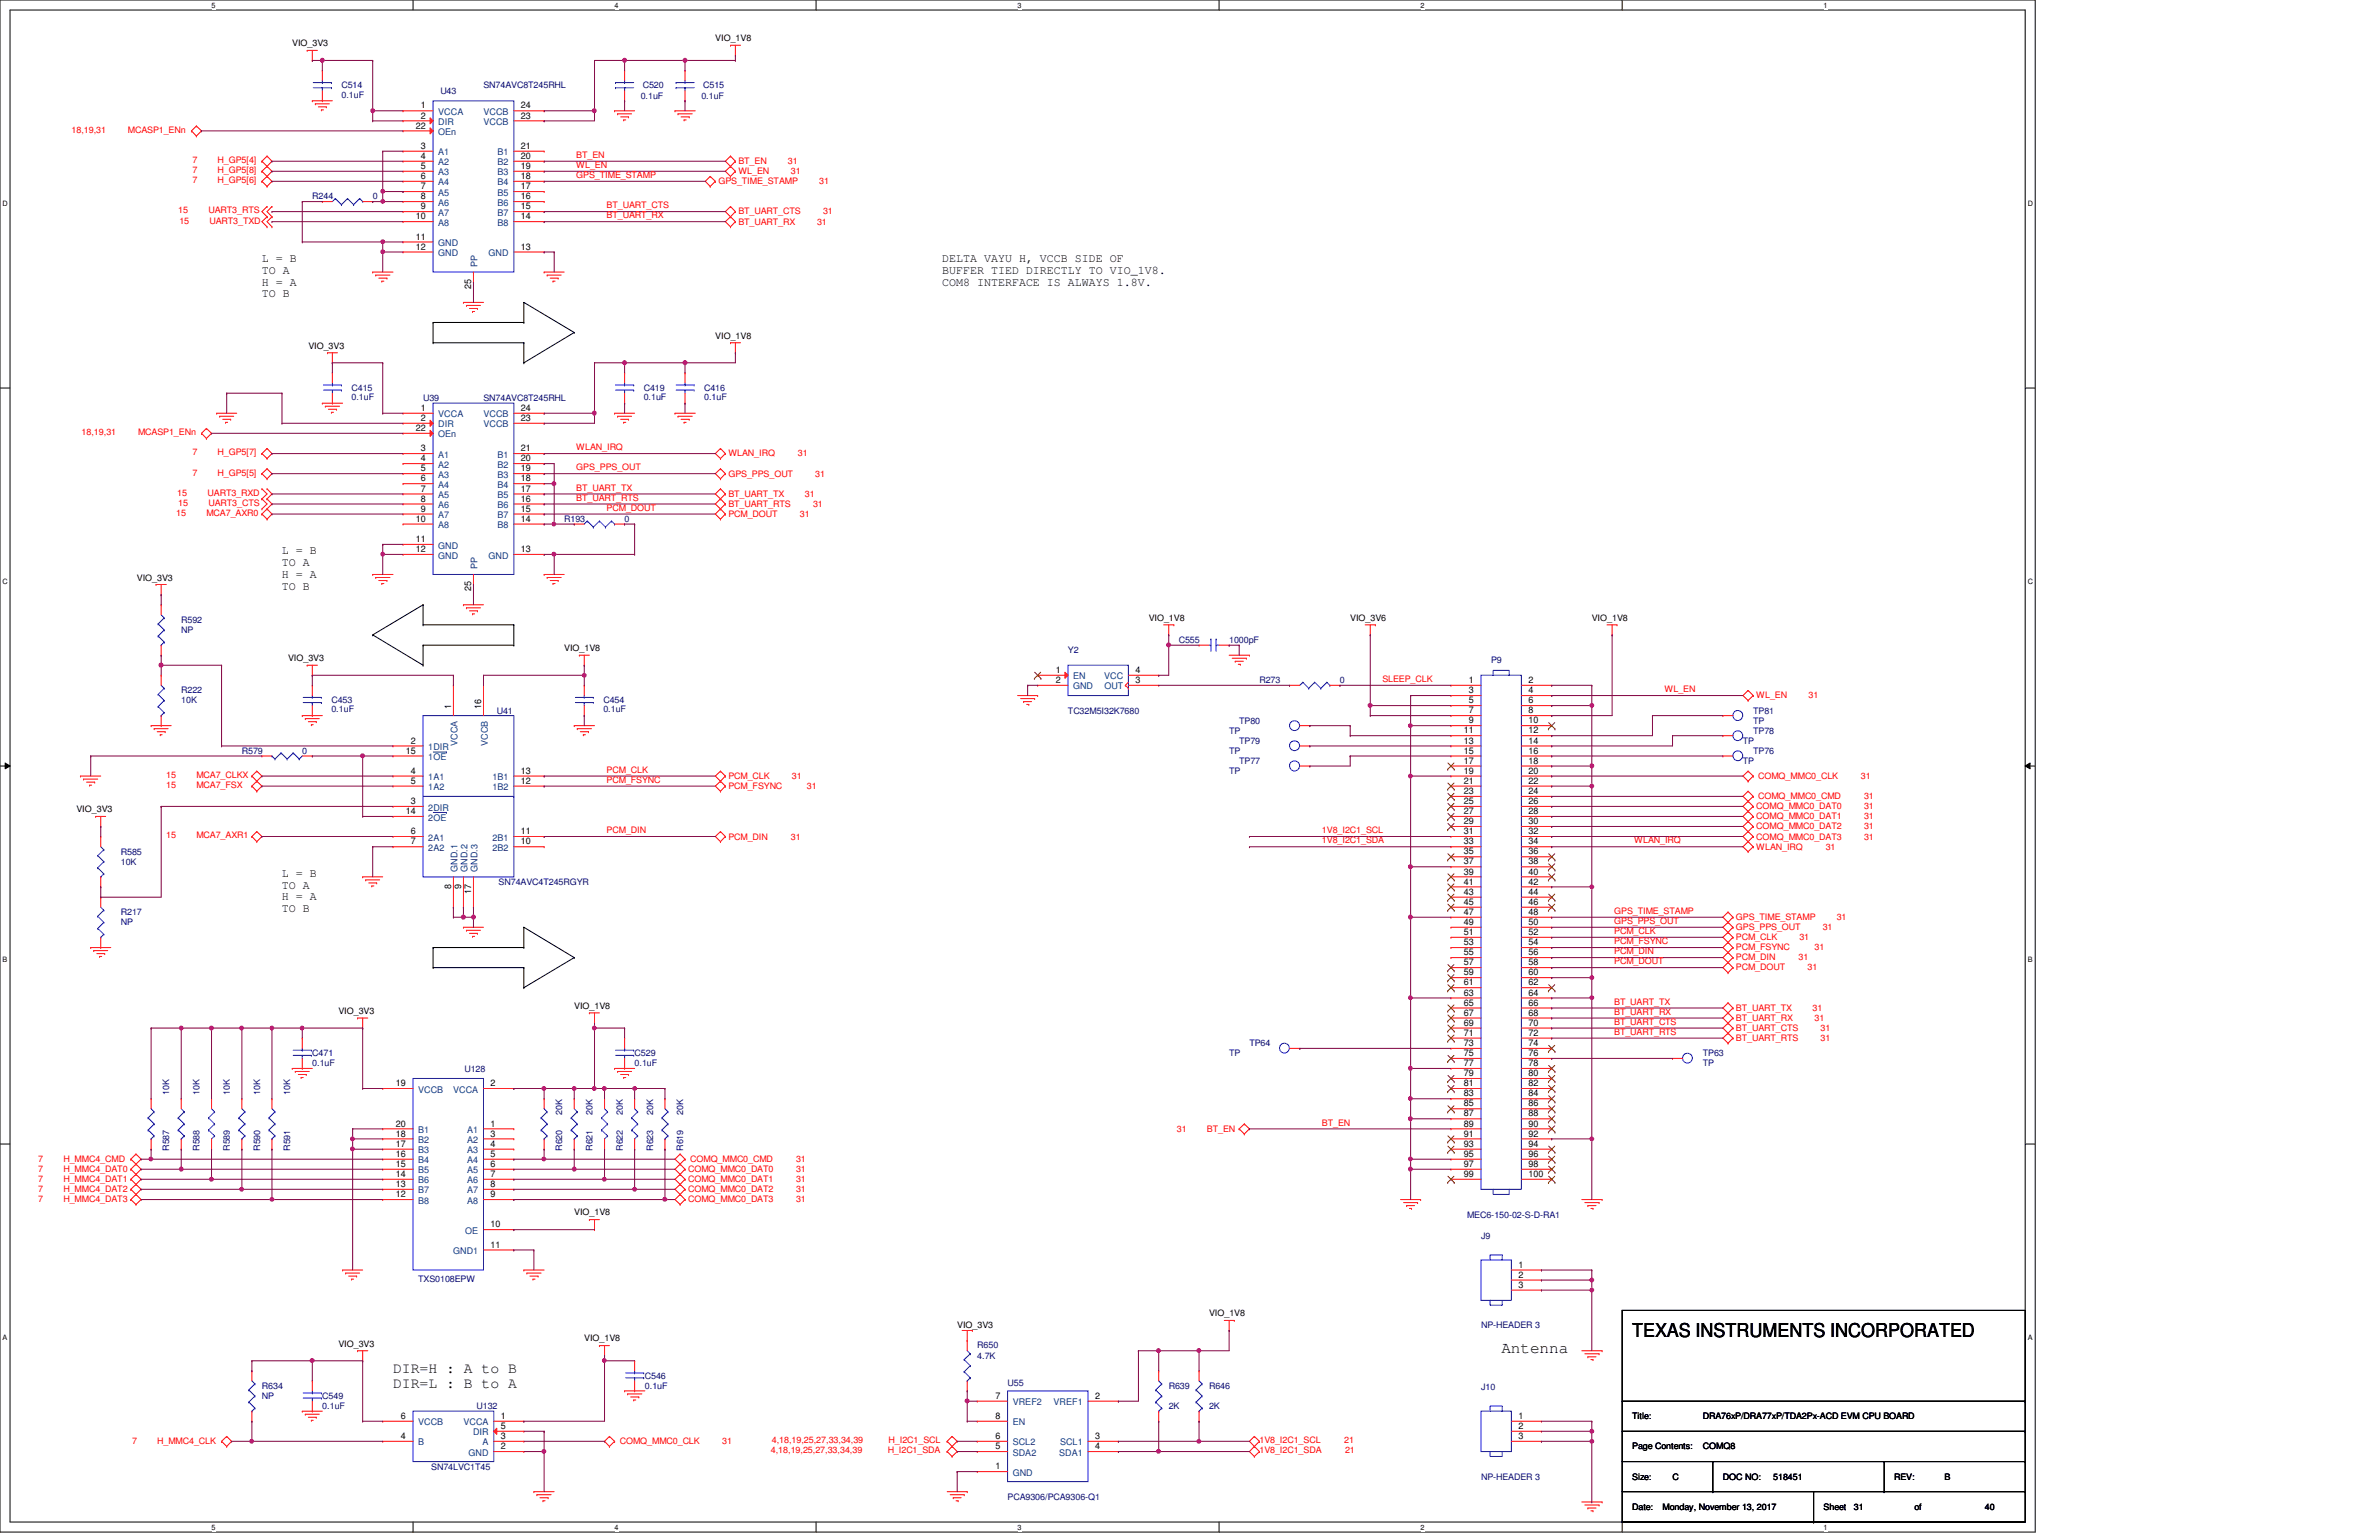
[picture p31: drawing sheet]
<svg xmlns="http://www.w3.org/2000/svg" width="432mm" height="279mm" viewBox="0 0 432 279" stroke-linecap="round" stroke-linejoin="round" font-family="sans-serif">
<defs><g id="words">
<text font-size="3.5" x="296.2" y="242.7">TEXAS INSTRUMENTS INCORPORATED</text>
<text font-size="2.9" x="272.5" y="245.5">Antenna</text>
<g font-size="2.7">
<text x="71.3" y="249">DIR=H : A to B</text>
<text x="71.3" y="251.8">DIR=L : B to A</text>
</g>
<g font-size="2.2">
<text x="47.5" y="47.5">L = B</text>
<text x="171" y="47.5">DELTA VAYU H, VCCB SIDE OF</text>
<text x="47.5" y="49.7">TO A</text>
<text x="47.5" y="51.8">H = A</text>
<text x="47.5" y="54">TO B</text>
<text x="171" y="49.7">BUFFER TIED DIRECTLY TO VIO_1V8.</text>
<text x="171" y="51.8">COM8 INTERFACE IS ALWAYS 1.8V.</text>
<text x="51.2" y="100.5">L = B</text>
<text x="51.2" y="102.7">TO A</text>
<text x="51.2" y="104.9">H = A</text>
<text x="51.2" y="107">TO B</text>
<text x="51.2" y="159">L = B</text>
<text x="51.2" y="161.2">TO A</text>
<text x="51.2" y="163.4">H = A</text>
<text x="51.2" y="165.5">TO B</text>
</g>
<g font-size="1.7">
<text x="75.5" y="23.3">22</text>
<text x="76.4" y="19.7">1</text>
<text x="76.4" y="21.5">2</text>
<text x="94.5" y="19.7">24</text>
<text x="94.5" y="21.5">23</text>
<text x="76.4" y="27">3</text>
<text x="76.4" y="28.8">4</text>
<text x="94.5" y="28.8">20</text>
<text x="94.5" y="27">21</text>
<text x="76.4" y="30.6">5</text>
<text x="76.4" y="32.5">6</text>
<text x="76.4" y="34.3">7</text>
<text x="94.5" y="30.6">19</text>
<text x="94.5" y="32.5">18</text>
<text x="94.5" y="34.3">17</text>
<text x="75.5" y="39.8">10</text>
<text x="76.4" y="36.2">8</text>
<text x="76.4" y="38">9</text>
<text x="94.5" y="36.2">16</text>
<text x="94.5" y="38">15</text>
<text x="94.5" y="39.8">14</text>
<text x="75.5" y="43.5">11</text>
<text x="75.5" y="45.3">12</text>
<text x="94.5" y="45.3">13</text>
<text x="85.5" y="52.4" transform="rotate(-90 85.5 52.4)">25</text>
<text x="76.4" y="74.5">1</text>
<text x="76.4" y="76.4">2</text>
<text x="94.5" y="74.5">24</text>
<text x="94.5" y="76.4">23</text>
<text x="75.5" y="78.2">22</text>
<text x="76.4" y="81.9">3</text>
<text x="76.4" y="83.7">4</text>
<text x="94.5" y="83.7">20</text>
<text x="94.5" y="81.9">21</text>
<text x="76.4" y="85.5">5</text>
<text x="76.4" y="87.3">6</text>
<text x="76.4" y="89.2">7</text>
<text x="94.5" y="85.5">19</text>
<text x="94.5" y="87.3">18</text>
<text x="94.5" y="89.2">17</text>
<text x="75.5" y="94.7">10</text>
<text x="76.4" y="91">8</text>
<text x="76.4" y="92.8">9</text>
<text x="94.5" y="91">16</text>
<text x="94.5" y="92.8">15</text>
<text x="94.5" y="94.7">14</text>
<text x="75.5" y="98.3">11</text>
<text x="75.5" y="100.2">12</text>
<text x="94.5" y="100.2">13</text>
<text x="85.5" y="107.3" transform="rotate(-90 85.5 107.3)">25</text>
<text x="191.6" y="123.9">2</text>
<text x="191.6" y="122.1">1</text>
<text x="206.1" y="122.1">4</text>
<text x="206.1" y="123.9">3</text>
<text x="266.6" y="123.9">1</text>
<text x="266.6" y="125.8">3</text>
<text x="277.4" y="123.9">2</text>
<text x="277.4" y="125.8">4</text>
<text x="81.9" y="128.6" transform="rotate(-90 81.9 128.6)">1</text>
<text x="87.3" y="128.6" transform="rotate(-90 87.3 128.6)">16</text>
<text x="266.6" y="127.6">5</text>
<text x="266.6" y="129.4">7</text>
<text x="266.6" y="131.2">9</text>
<text x="277.4" y="127.6">6</text>
<text x="277.4" y="129.4">8</text>
<text x="277.4" y="131.2">10</text>
<text x="73.7" y="136.7">15</text>
<text x="74.6" y="134.9">2</text>
<text x="265.7" y="133.1">11</text>
<text x="265.7" y="134.9">13</text>
<text x="265.7" y="136.7">15</text>
<text x="277.4" y="133.1">12</text>
<text x="277.4" y="134.9">14</text>
<text x="277.4" y="136.7">16</text>
<text x="74.6" y="140.4">4</text>
<text x="74.6" y="142.2">5</text>
<text x="94.5" y="142.2">12</text>
<text x="94.5" y="140.4">13</text>
<text x="265.7" y="138.6">17</text>
<text x="265.7" y="140.4">19</text>
<text x="265.7" y="142.2">21</text>
<text x="277.4" y="138.6">18</text>
<text x="277.4" y="140.4">20</text>
<text x="277.4" y="142.2">22</text>
<text x="73.7" y="147.7">14</text>
<text x="74.6" y="145.9">3</text>
<text x="265.7" y="144.1">23</text>
<text x="265.7" y="145.9">25</text>
<text x="265.7" y="147.7">27</text>
<text x="265.7" y="149.5">29</text>
<text x="277.4" y="144.1">24</text>
<text x="277.4" y="145.9">26</text>
<text x="277.4" y="147.7">28</text>
<text x="277.4" y="149.5">30</text>
<text x="74.6" y="151.3">6</text>
<text x="74.6" y="153.2">7</text>
<text x="94.5" y="153.2">10</text>
<text x="94.5" y="151.3">11</text>
<text x="265.7" y="151.3">31</text>
<text x="265.7" y="153.2">33</text>
<text x="265.7" y="155">35</text>
<text x="277.4" y="151.3">32</text>
<text x="277.4" y="153.2">34</text>
<text x="277.4" y="155">36</text>
<text x="81.9" y="161.2" transform="rotate(-90 81.9 161.2)">8</text>
<text x="83.7" y="161.2" transform="rotate(-90 83.7 161.2)">9</text>
<text x="265.7" y="156.8">37</text>
<text x="265.7" y="158.7">39</text>
<text x="265.7" y="160.5">41</text>
<text x="277.4" y="156.8">38</text>
<text x="277.4" y="158.7">40</text>
<text x="277.4" y="160.5">42</text>
<text x="85.5" y="162.1" transform="rotate(-90 85.5 162.1)">17</text>
<text x="265.7" y="162.3">43</text>
<text x="265.7" y="164.2">45</text>
<text x="265.7" y="166">47</text>
<text x="265.7" y="167.8">49</text>
<text x="277.4" y="162.3">44</text>
<text x="277.4" y="164.2">46</text>
<text x="277.4" y="166">48</text>
<text x="277.4" y="167.8">50</text>
<text x="265.7" y="169.6">51</text>
<text x="265.7" y="171.5">53</text>
<text x="265.7" y="173.3">55</text>
<text x="277.4" y="169.6">52</text>
<text x="277.4" y="171.5">54</text>
<text x="277.4" y="173.3">56</text>
<text x="265.7" y="175.1">57</text>
<text x="265.7" y="177">59</text>
<text x="265.7" y="178.8">61</text>
<text x="277.4" y="175.1">58</text>
<text x="277.4" y="177">60</text>
<text x="277.4" y="178.8">62</text>
<text x="265.7" y="180.6">63</text>
<text x="265.7" y="182.5">65</text>
<text x="265.7" y="184.3">67</text>
<text x="277.4" y="180.6">64</text>
<text x="277.4" y="182.5">66</text>
<text x="277.4" y="184.3">68</text>
<text x="265.7" y="186.1">69</text>
<text x="265.7" y="187.9">71</text>
<text x="265.7" y="189.8">73</text>
<text x="265.7" y="191.6">75</text>
<text x="277.4" y="186.1">70</text>
<text x="277.4" y="187.9">72</text>
<text x="277.4" y="189.8">74</text>
<text x="277.4" y="191.6">76</text>
<text x="71.8" y="197.1">19</text>
<text x="89" y="197.1">2</text>
<text x="265.7" y="193.4">77</text>
<text x="265.7" y="195.2">79</text>
<text x="265.7" y="197.1">81</text>
<text x="277.4" y="193.4">78</text>
<text x="277.4" y="195.2">80</text>
<text x="277.4" y="197.1">82</text>
<text x="265.7" y="198.9">83</text>
<text x="265.7" y="200.7">85</text>
<text x="265.7" y="202.6">87</text>
<text x="277.4" y="198.9">84</text>
<text x="277.4" y="200.7">86</text>
<text x="277.4" y="202.6">88</text>
<text x="71.8" y="209.9">16</text>
<text x="71.8" y="208.1">17</text>
<text x="71.8" y="206.2">18</text>
<text x="71.8" y="204.4">20</text>
<text x="89" y="204.4">1</text>
<text x="89" y="206.2">3</text>
<text x="89" y="208.1">4</text>
<text x="89" y="209.9">5</text>
<text x="265.7" y="204.4">89</text>
<text x="265.7" y="206.2">91</text>
<text x="265.7" y="208.1">93</text>
<text x="265.7" y="209.9">95</text>
<text x="277.4" y="204.4">90</text>
<text x="277.4" y="206.2">92</text>
<text x="277.4" y="208.1">94</text>
<text x="277.4" y="209.9">96</text>
<text x="71.8" y="215.3">13</text>
<text x="71.8" y="213.5">14</text>
<text x="71.8" y="211.7">15</text>
<text x="89" y="211.7">6</text>
<text x="89" y="213.5">7</text>
<text x="89" y="215.3">8</text>
<text x="265.7" y="211.7">97</text>
<text x="265.7" y="213.5">99</text>
<text x="277.4" y="211.7">98</text>
<text x="277.4" y="213.5">100</text>
<text x="71.8" y="217.2">12</text>
<text x="89" y="217.2">9</text>
<text x="89" y="226.4">11</text>
<text x="89" y="222.7">10</text>
<text x="275.6" y="230">1</text>
<text x="275.6" y="231.8">2</text>
<text x="275.6" y="233.6">3</text>
<text x="72.8" y="257.4">6</text>
<text x="90.9" y="257.4">1</text>
<text x="180.7" y="253.8">7</text>
<text x="180.7" y="257.4">8</text>
<text x="198.8" y="253.8">2</text>
<text x="275.6" y="257.4">1</text>
<text x="72.8" y="261.1">4</text>
<text x="90.9" y="262.9">2</text>
<text x="90.9" y="261.1">3</text>
<text x="90.9" y="259.2">5</text>
<text x="180.7" y="262.9">5</text>
<text x="180.7" y="261.1">6</text>
<text x="198.8" y="261.1">3</text>
<text x="198.8" y="262.9">4</text>
<text x="275.6" y="259.2">2</text>
<text x="275.6" y="261.1">3</text>
<text x="180.7" y="266.6">1</text>
</g>
<g font-size="1.7" fill="#004080">
<text x="79.5" y="20.9">VCCA</text>
<text x="79.5" y="22.7">DIR</text>
<text x="87.8" y="20.9">VCCB</text>
<text x="87.8" y="22.7">VCCB</text>
<text x="79.5" y="28.2">A1</text>
<text x="79.5" y="24.5">OEn</text>
<text x="90.3" y="28.2">B1</text>
<text x="79.5" y="30">A2</text>
<text x="79.5" y="31.8">A3</text>
<text x="79.5" y="33.7">A4</text>
<text x="79.5" y="35.5">A5</text>
<text x="90.3" y="30">B2</text>
<text x="90.3" y="31.8">B3</text>
<text x="90.3" y="33.7">B4</text>
<text x="90.3" y="35.5">B5</text>
<text x="79.5" y="37.3">A6</text>
<text x="79.5" y="39.2">A7</text>
<text x="79.5" y="41">A8</text>
<text x="90.3" y="37.3">B6</text>
<text x="90.3" y="39.2">B7</text>
<text x="90.3" y="41">B8</text>
<text x="79.5" y="44.7">GND</text>
<text x="79.5" y="46.5">GND</text>
<text x="88.7" y="46.5">GND</text>
<text x="86.7" y="48.4" transform="rotate(-90 86.7 48.4)">PP</text>
<text x="79.5" y="75.7">VCCA</text>
<text x="79.5" y="77.6">DIR</text>
<text x="87.8" y="75.7">VCCB</text>
<text x="87.8" y="77.6">VCCB</text>
<text x="79.5" y="83.1">A1</text>
<text x="79.5" y="79.4">OEn</text>
<text x="90.3" y="83.1">B1</text>
<text x="79.5" y="84.9">A2</text>
<text x="79.5" y="86.7">A3</text>
<text x="79.5" y="88.5">A4</text>
<text x="90.3" y="84.9">B2</text>
<text x="90.3" y="86.7">B3</text>
<text x="90.3" y="88.5">B4</text>
<text x="79.5" y="90.4">A5</text>
<text x="79.5" y="92.2">A6</text>
<text x="79.5" y="94">A7</text>
<text x="79.5" y="95.8">A8</text>
<text x="90.3" y="90.4">B5</text>
<text x="90.3" y="92.2">B6</text>
<text x="90.3" y="94">B7</text>
<text x="90.3" y="95.8">B8</text>
<text x="79.5" y="99.5">GND</text>
<text x="79.5" y="101.3">GND</text>
<text x="88.7" y="101.3">GND</text>
<text x="86.7" y="103.3" transform="rotate(-90 86.7 103.3)">PP</text>
<text x="194.8" y="125.1">GND</text>
<text x="194.8" y="123.3">EN</text>
<text x="200.4" y="123.3">VCC</text>
<text x="200.4" y="125.1">OUT</text>
<text x="77.7" y="136.1">1DIR</text>
<text x="77.7" y="137.9">1OE</text>
<text x="83.1" y="135.3" transform="rotate(-90 83.1 135.3)">VCCA</text>
<text x="88.5" y="135.3" transform="rotate(-90 88.5 135.3)">VCCB</text>
<text x="77.7" y="141.6">1A1</text>
<text x="77.7" y="143.4">1A2</text>
<text x="89.4" y="143.4">1B2</text>
<text x="89.4" y="141.6">1B1</text>
<text x="77.7" y="147.1">2DIR</text>
<text x="77.7" y="148.9">2OE</text>
<text x="77.7" y="152.5">2A1</text>
<text x="77.7" y="154.4">2A2</text>
<text x="89.4" y="154.4">2B2</text>
<text x="89.4" y="152.5">2B1</text>
<text x="83.1" y="158.2" transform="rotate(-90 83.1 158.2)">GND.1</text>
<text x="84.9" y="158.2" transform="rotate(-90 84.9 158.2)">GND.2</text>
<text x="86.7" y="158.2" transform="rotate(-90 86.7 158.2)">GND.3</text>
<text x="75.9" y="198.2">VCCB</text>
<text x="82.3" y="198.2">VCCA</text>
<text x="75.9" y="209.3">B3</text>
<text x="75.9" y="207.4">B2</text>
<text x="75.9" y="205.6">B1</text>
<text x="84.8" y="205.6">A1</text>
<text x="84.8" y="207.4">A2</text>
<text x="84.8" y="209.3">A3</text>
<text x="75.9" y="214.7">B6</text>
<text x="75.9" y="212.9">B5</text>
<text x="75.9" y="211.1">B4</text>
<text x="84.8" y="211.1">A4</text>
<text x="84.8" y="212.9">A5</text>
<text x="84.8" y="214.7">A6</text>
<text x="75.9" y="218.4">B8</text>
<text x="75.9" y="216.5">B7</text>
<text x="84.8" y="216.5">A7</text>
<text x="84.8" y="218.4">A8</text>
<text x="82.3" y="227.5">GND1</text>
<text x="84.5" y="223.9">OE</text>
<text x="183.8" y="255">VREF2</text>
<text x="191.2" y="255">VREF1</text>
<text x="75.9" y="262.3">B</text>
<text x="75.9" y="258.6">VCCB</text>
<text x="84.1" y="258.6">VCCA</text>
<text x="85.9" y="260.4">DIR</text>
<text x="87.6" y="262.3">A</text>
<text x="183.8" y="262.3">SCL2</text>
<text x="183.8" y="258.6">EN</text>
<text x="192.4" y="262.3">SCL1</text>
<text x="85" y="264.1">GND</text>
<text x="183.8" y="267.8">GND</text>
<text x="183.8" y="264.1">SDA2</text>
<text x="192.2" y="264.1">SDA1</text>
</g>
<g font-size="1.6">
<text x="53" y="8.4">VIO_3V3</text>
<text x="129.8" y="7.5">VIO_1V8</text>
<text x="56" y="63.2">VIO_3V3</text>
<text x="129.8" y="61.4">VIO_1V8</text>
<text x="24.8" y="105.3">VIO_3V3</text>
<text x="208.5" y="112.6">VIO_1V8</text>
<text x="245.1" y="112.6">VIO_3V6</text>
<text x="288.9" y="112.6">VIO_1V8</text>
<text x="52.3" y="119.9">VIO_3V3</text>
<text x="102.4" y="118.1">VIO_1V8</text>
<text x="13.9" y="147.4">VIO_3V3</text>
<text x="61.4" y="183.9">VIO_3V3</text>
<text x="104.2" y="183">VIO_1V8</text>
<text x="104.2" y="220.5">VIO_1V8</text>
<text x="219.5" y="238.8">VIO_1V8</text>
<text x="61.4" y="244.3">VIO_3V3</text>
<text x="106" y="243.4">VIO_1V8</text>
<text x="173.7" y="241">VIO_3V3</text>
<text x="296.2" y="257.5">Title:</text>
<text x="309.1" y="257.5">DRA76xP/DRA77xP/TDA2Px-ACD EVM CPU BOARD</text>
<text x="296.2" y="262.9">Page Contents:</text>
<text x="309.1" y="262.9">COMQ8</text>
<text x="296.2" y="268.4">Size:</text>
<text x="303.6" y="268.4">C</text>
<text x="312.7" y="268.4">DOC NO:</text>
<text x="321.9" y="268.4">518451</text>
<text x="343.8" y="268.4">REV:</text>
<text x="352.9" y="268.4">B</text>
<text x="296.2" y="273.9">Date:</text>
<text x="301.8" y="273.9">Monday, November 13, 2017</text>
<text x="331" y="273.9">Sheet</text>
<text x="336.5" y="273.9">31</text>
<text x="347.5" y="273.9">of</text>
<text x="360.3" y="273.9">40</text>
</g>
<g font-size="1.6" fill="#000080">
<text x="62" y="16">C514</text>
<text x="62" y="17.7">0.1uF</text>
<text x="79.9" y="17.1">U43</text>
<text x="87.8" y="16">SN74AVC8T245RHL</text>
<text x="116.3" y="17.9">0.1uF</text>
<text x="116.7" y="16">C520</text>
<text x="127.3" y="17.9">0.1uF</text>
<text x="127.6" y="16">C515</text>
<text x="56.7" y="36.2">R244</text>
<text x="67.6" y="36.2">0</text>
<text x="63.8" y="70.9">C415</text>
<text x="116.8" y="70.9">C419</text>
<text x="127.8" y="70.9">C416</text>
<text x="63.8" y="72.6">0.1uF</text>
<text x="76.8" y="72.8">U39</text>
<text x="87.8" y="72.8">SN74AVC8T245RHL</text>
<text x="116.8" y="72.6">0.1uF</text>
<text x="127.8" y="72.6">0.1uF</text>
<text x="102.4" y="94.7">R193</text>
<text x="113.4" y="94.7">0</text>
<text x="32.9" y="113">R592</text>
<text x="32.9" y="114.8">NP</text>
<text x="193.8" y="118.5">Y2</text>
<text x="214" y="116.6">C555</text>
<text x="223.1" y="116.6">1000pF</text>
<text x="32.9" y="125.8">R222</text>
<text x="228.6" y="124">R273</text>
<text x="243.2" y="124">0</text>
<text x="270.6" y="120.3">P9</text>
<text x="32.9" y="127.6">10K</text>
<text x="60.2" y="127.6">C453</text>
<text x="60.2" y="129.2">0.1uF</text>
<text x="90.2" y="129.5">U41</text>
<text x="109.5" y="127.6">C454</text>
<text x="109.5" y="129.2">0.1uF</text>
<text x="193.8" y="129.5">TC32M5I32K7680</text>
<text x="224.9" y="131.3">TP80</text>
<text x="318.2" y="129.5">TP81</text>
<text x="318.2" y="131.3">TP</text>
<text x="43.9" y="136.8">R579</text>
<text x="54.9" y="136.8">0</text>
<text x="223.1" y="133.1">TP</text>
<text x="223.1" y="136.8">TP</text>
<text x="224.9" y="134.9">TP79</text>
<text x="316.4" y="134.9">TP</text>
<text x="318.2" y="133.1">TP78</text>
<text x="318.2" y="136.8">TP76</text>
<text x="223.1" y="140.4">TP</text>
<text x="224.9" y="138.6">TP77</text>
<text x="316.4" y="138.6">TP</text>
<text x="21.9" y="155.1">R585</text>
<text x="21.9" y="156.9">10K</text>
<text x="90.5" y="160.5">SN74AVC4T245RGYR</text>
<text x="21.9" y="166">R217</text>
<text x="21.9" y="167.9">NP</text>
<text x="56.7" y="191.6">C471</text>
<text x="115.2" y="191.6">C529</text>
<text x="223.1" y="191.6">TP</text>
<text x="226.8" y="189.8">TP64</text>
<text x="309.1" y="191.6">TP63</text>
<text x="56.7" y="193.5">0.1uF</text>
<text x="84.3" y="194.6">U128</text>
<text x="115.2" y="193.5">0.1uF</text>
<text x="309.1" y="193.5">TP</text>
<text x="30.7" y="198.6" transform="rotate(-90 30.7 198.6)">10K</text>
<text x="36.2" y="198.6" transform="rotate(-90 36.2 198.6)">10K</text>
<text x="41.7" y="198.6" transform="rotate(-90 41.7 198.6)">10K</text>
<text x="47.2" y="198.6" transform="rotate(-90 47.2 198.6)">10K</text>
<text x="52.7" y="198.6" transform="rotate(-90 52.7 198.6)">10K</text>
<text x="102.1" y="202.3" transform="rotate(-90 102.1 202.3)">20K</text>
<text x="107.5" y="202.3" transform="rotate(-90 107.5 202.3)">20K</text>
<text x="113" y="202.3" transform="rotate(-90 113 202.3)">20K</text>
<text x="118.5" y="202.3" transform="rotate(-90 118.5 202.3)">20K</text>
<text x="124" y="202.3" transform="rotate(-90 124 202.3)">20K</text>
<text x="30.7" y="208.8" transform="rotate(-90 30.7 208.8)">R587</text>
<text x="36.2" y="208.8" transform="rotate(-90 36.2 208.8)">R588</text>
<text x="41.7" y="208.8" transform="rotate(-90 41.7 208.8)">R589</text>
<text x="47.2" y="208.8" transform="rotate(-90 47.2 208.8)">R590</text>
<text x="52.7" y="208.8" transform="rotate(-90 52.7 208.8)">R591</text>
<text x="102.1" y="208.8" transform="rotate(-90 102.1 208.8)">R620</text>
<text x="107.5" y="208.8" transform="rotate(-90 107.5 208.8)">R621</text>
<text x="113" y="208.8" transform="rotate(-90 113 208.8)">R622</text>
<text x="118.5" y="208.8" transform="rotate(-90 118.5 208.8)">R623</text>
<text x="124" y="208.8" transform="rotate(-90 124 208.8)">R619</text>
<text x="266.3" y="220.9">MEC6-150-02-S-D-RA1</text>
<text x="268.8" y="224.7">J9</text>
<text x="75.9" y="232.6">TXS0108EPW</text>
<text x="177.4" y="244.6">R650</text>
<text x="268.8" y="241">NP-HEADER 3</text>
<text x="47.5" y="252">R634</text>
<text x="117.1" y="250.1">C546</text>
<text x="117.1" y="252">0.1uF</text>
<text x="177.4" y="246.5">4.7K</text>
<text x="182.9" y="251.4">U55</text>
<text x="212.1" y="252">R639</text>
<text x="219.5" y="252">R646</text>
<text x="47.5" y="253.8">NP</text>
<text x="58.5" y="253.8">C549</text>
<text x="58.5" y="255.7">0.1uF</text>
<text x="86.5" y="255.7">U132</text>
<text x="212.1" y="255.7">2K</text>
<text x="219.5" y="255.7">2K</text>
<text x="268.8" y="252.2">J10</text>
<text x="78.3" y="266.6">SN74LVC1T45</text>
<text x="268.8" y="268.4">NP-HEADER 3</text>
<text x="182.9" y="272.1">PCA9306/PCA9306-Q1</text>
</g>
<g font-size="1.6" fill="#f00">
<text x="13" y="24.1">18,19,31</text>
<text x="23.2" y="24.1">MCASP1_ENn</text>
<text x="34.9" y="29.6">7</text>
<text x="39.5" y="29.6">H_GP5[4]</text>
<text x="104.6" y="28.7">BT_EN</text>
<text x="134" y="29.8">BT_EN</text>
<text x="143" y="29.8">31</text>
<text x="34.9" y="31.4">7</text>
<text x="34.9" y="33.2">7</text>
<text x="39.5" y="31.4">H_GP5[8]</text>
<text x="39.5" y="33.2">H_GP5[6]</text>
<text x="104.6" y="30.5">WL_EN</text>
<text x="104.6" y="32.3">GPS_TIME_STAMP</text>
<text x="130.4" y="33.4">GPS_TIME_STAMP</text>
<text x="134" y="31.6">WL_EN</text>
<text x="143.6" y="31.6">31</text>
<text x="148.7" y="33.4">31</text>
<text x="32.3" y="38.7">15</text>
<text x="32.6" y="40.6">15</text>
<text x="37.8" y="38.7">UART3_RTS</text>
<text x="38" y="40.6">UART3_TXD</text>
<text x="110.1" y="37.8">BT_UART_CTS</text>
<text x="110.1" y="39.6">BT_UART_RX</text>
<text x="134" y="38.9">BT_UART_CTS</text>
<text x="134" y="40.8">BT_UART_RX</text>
<text x="148.3" y="40.8">31</text>
<text x="149.4" y="38.9">31</text>
<text x="14.8" y="79">18,19,31</text>
<text x="25.1" y="79">MCASP1_ENn</text>
<text x="34.9" y="82.6">7</text>
<text x="39.5" y="82.6">H_GP5[7]</text>
<text x="104.6" y="81.7">WLAN_IRQ</text>
<text x="132.2" y="82.8">WLAN_IRQ</text>
<text x="144.8" y="82.8">31</text>
<text x="32.2" y="90">15</text>
<text x="34.9" y="86.3">7</text>
<text x="37.7" y="90">UART3_RXD</text>
<text x="39.5" y="86.3">H_GP5[5]</text>
<text x="104.6" y="85.3">GPS_PPS_OUT</text>
<text x="104.6" y="89">BT_UART_TX</text>
<text x="132.2" y="86.5">GPS_PPS_OUT</text>
<text x="148" y="86.5">31</text>
<text x="32" y="93.6">15</text>
<text x="32.3" y="91.8">15</text>
<text x="37.5" y="93.6">MCA7_AXR0</text>
<text x="37.8" y="91.8">UART3_CTS</text>
<text x="104.6" y="90.8">BT_UART_RTS</text>
<text x="110.1" y="92.7">PCM_DOUT</text>
<text x="132.2" y="90.1">BT_UART_TX</text>
<text x="132.2" y="91.9">BT_UART_RTS</text>
<text x="132.2" y="93.8">PCM_DOUT</text>
<text x="145.2" y="93.8">31</text>
<text x="146.1" y="90.1">31</text>
<text x="147.6" y="91.9">31</text>
<text x="250.9" y="123.7">SLEEP_CLK</text>
<text x="302.1" y="125.6">WL_EN</text>
<text x="318.8" y="126.7">WL_EN</text>
<text x="328.3" y="126.7">31</text>
<text x="30.2" y="141.1">15</text>
<text x="30.2" y="143">15</text>
<text x="35.6" y="141.1">MCA7_CLKX</text>
<text x="35.6" y="143">MCA7_FSX</text>
<text x="110.1" y="140.2">PCM_CLK</text>
<text x="110.1" y="142">PCM_FSYNC</text>
<text x="132.2" y="141.4">PCM_CLK</text>
<text x="132.2" y="143.2">PCM_FSYNC</text>
<text x="143.7" y="141.4">31</text>
<text x="146.5" y="143.2">31</text>
<text x="319.1" y="141.4">COMQ_MMC0_CLK</text>
<text x="337.8" y="141.4">31</text>
<text x="318.8" y="146.8">COMQ_MMC0_DAT0</text>
<text x="318.8" y="148.6">COMQ_MMC0_DAT1</text>
<text x="319.1" y="145">COMQ_MMC0_CMD</text>
<text x="338.3" y="145">31</text>
<text x="338.3" y="146.8">31</text>
<text x="338.3" y="148.6">31</text>
<text x="30.2" y="152.1">15</text>
<text x="35.6" y="152.1">MCA7_AXR1</text>
<text x="110.1" y="151.2">PCM_DIN</text>
<text x="132.2" y="152.3">PCM_DIN</text>
<text x="143.6" y="152.3">31</text>
<text x="239.9" y="151.2">1V8_I2C1_SCL</text>
<text x="239.9" y="153">1V8_I2C1_SDA</text>
<text x="296.6" y="153">WLAN_IRQ</text>
<text x="318.8" y="150.5">COMQ_MMC0_DAT2</text>
<text x="318.8" y="152.3">COMQ_MMC0_DAT3</text>
<text x="318.8" y="154.1">WLAN_IRQ</text>
<text x="331.4" y="154.1">31</text>
<text x="338.3" y="150.5">31</text>
<text x="338.3" y="152.3">31</text>
<text x="293" y="165.8">GPS_TIME_STAMP</text>
<text x="293" y="167.6">GPS_PPS_OUT</text>
<text x="315.1" y="166.9">GPS_TIME_STAMP</text>
<text x="333.4" y="166.9">31</text>
<text x="293" y="169.5">PCM_CLK</text>
<text x="293" y="171.3">PCM_FSYNC</text>
<text x="293" y="173.1">PCM_DIN</text>
<text x="315.1" y="168.8">GPS_PPS_OUT</text>
<text x="315.1" y="170.6">PCM_CLK</text>
<text x="315.1" y="172.4">PCM_FSYNC</text>
<text x="326.6" y="170.6">31</text>
<text x="329.4" y="172.4">31</text>
<text x="330.8" y="168.8">31</text>
<text x="293" y="175">PCM_DOUT</text>
<text x="315.1" y="174.2">PCM_DIN</text>
<text x="315.1" y="176.1">PCM_DOUT</text>
<text x="326.4" y="174.2">31</text>
<text x="328.1" y="176.1">31</text>
<text x="293" y="182.3">BT_UART_TX</text>
<text x="293" y="184.1">BT_UART_RX</text>
<text x="293" y="185.9">BT_UART_CTS</text>
<text x="315.1" y="183.4">BT_UART_TX</text>
<text x="315.1" y="185.2">BT_UART_RX</text>
<text x="329" y="183.4">31</text>
<text x="329.4" y="185.2">31</text>
<text x="293" y="187.7">BT_UART_RTS</text>
<text x="315.1" y="187.1">BT_UART_CTS</text>
<text x="315.1" y="188.9">BT_UART_RTS</text>
<text x="330.5" y="187.1">31</text>
<text x="330.5" y="188.9">31</text>
<text x="213.6" y="205.4">31</text>
<text x="219.1" y="205.4">BT_EN</text>
<text x="239.9" y="204.2">BT_EN</text>
<text x="6.9" y="210.8">7</text>
<text x="6.9" y="212.6">7</text>
<text x="6.9" y="214.5">7</text>
<text x="11.5" y="210.8">H_MMC4_CMD</text>
<text x="11.5" y="212.6">H_MMC4_DAT0</text>
<text x="11.5" y="214.5">H_MMC4_DAT1</text>
<text x="124.9" y="212.6">COMQ_MMC0_DAT0</text>
<text x="124.9" y="214.5">COMQ_MMC0_DAT1</text>
<text x="125.3" y="210.8">COMQ_MMC0_CMD</text>
<text x="144.5" y="210.8">31</text>
<text x="144.5" y="212.6">31</text>
<text x="144.5" y="214.5">31</text>
<text x="6.9" y="216.3">7</text>
<text x="6.9" y="218.1">7</text>
<text x="11.5" y="216.3">H_MMC4_DAT2</text>
<text x="11.5" y="218.1">H_MMC4_DAT3</text>
<text x="124.9" y="216.3">COMQ_MMC0_DAT2</text>
<text x="124.9" y="218.1">COMQ_MMC0_DAT3</text>
<text x="144.5" y="216.3">31</text>
<text x="144.5" y="218.1">31</text>
<text x="24" y="262">7</text>
<text x="28.5" y="262">H_MMC4_CLK</text>
<text x="112.5" y="262">COMQ_MMC0_CLK</text>
<text x="131.1" y="262">31</text>
<text x="139.9" y="263.7">4,18,19,25,27,33,34,39</text>
<text x="140.1" y="261.8">4,18,19,25,27,33,34,39</text>
<text x="161.1" y="263.7">H_I2C1_SDA</text>
<text x="161.3" y="261.8">H_I2C1_SCL</text>
<text x="228.6" y="261.8">1V8_I2C1_SCL</text>
<text x="228.6" y="263.7">1V8_I2C1_SDA</text>
<text x="244" y="261.8">21</text>
<text x="244.1" y="263.7">21</text>
</g>
<g font-size="1.3">
<text x="38.4" y="1.4">5</text>
<text x="111.5" y="1.4">4</text>
<text x="184.7" y="1.4">3</text>
<text x="257.9" y="1.4">2</text>
<text x="331" y="1.4">1</text>
<text x=".5" y="37.3">D</text>
<text x="368" y="37.3">D</text>
<text x=".5" y="105.9">C</text>
<text x="368" y="105.9">C</text>
<text x=".5" y="174.5">B</text>
<text x="368" y="174.5">B</text>
<text x=".5" y="243">A</text>
<text x="368" y="243">A</text>
<text x="38.4" y="277.5">5</text>
<text x="111.5" y="277.5">4</text>
<text x="184.7" y="277.5">3</text>
<text x="257.9" y="277.5">2</text>
<text x="331" y="277.5">1</text>
</g>
</g></defs>
<path d="M0 0h369.4v278h-369.4zM1.8 1.8h365.8v274.3h-365.8z" fill="none" stroke="#000" stroke-width=".18"/>
<g fill="#fff">
<path d="M38.4 .2h.7v1.5h-.7z"/>
<path d="M38.4 276.4h.7v1.4h-.7z"/>
</g>
<path d="M75 0v1.8M75 276.1v1.9" fill="none" stroke="#000" stroke-width=".18"/>
<g fill="#fff">
<path d="M111.5 .2h.8v1.5h-.8z"/>
<path d="M111.5 276.4h.8v1.4h-.8z"/>
</g>
<path d="M148.1 0v1.8M148.1 276.1v1.9" fill="none" stroke="#000" stroke-width=".18"/>
<g fill="#fff">
<path d="M184.7 .2h.7v1.5h-.7z"/>
<path d="M184.7 276.4h.7v1.4h-.7z"/>
</g>
<path d="M221.3 0v1.8M221.3 276.1v1.9" fill="none" stroke="#000" stroke-width=".18"/>
<g fill="#fff">
<path d="M257.9 .2h.7v1.5h-.7z"/>
<path d="M257.9 276.4h.7v1.4h-.7z"/>
</g>
<path d="M294.4 0v1.8M294.4 276.1v1.9" fill="none" stroke="#000" stroke-width=".18"/>
<g fill="#fff">
<path d="M331 .2h.7v1.5h-.7z"/>
<path d="M331 276.4h.7v1.4h-.7z"/>
<path d="M.5 36.1h.9v1.5h-.9z"/>
<path d="M368 36.1h1v1.5h-1z"/>
<path d="M.5 104.7h.9v1.5h-.9z"/>
<path d="M368 104.7h1v1.5h-1z"/>
</g>
<path d="M0 70.4h1.8M367.6 70.4h1.8" fill="none" stroke="#000" stroke-width=".18"/>
<g fill="#fff">
<path d="M.5 173.3h.8v1.5h-.8z"/>
<path d="M368 173.3h.9v1.5h-.9z"/>
</g>
<path d="M0 139h1.8M.9 138.4l.9 .6-.9 .5zM367.6 139l.9-.6v1.1zM367.6 139h1.8" fill="none" stroke="#000" stroke-width=".18"/>
<path d="M.9 138.4l.9 .6-.9 .5zM367.6 139l.9-.6v1.1z" fill="#000"/>
<g fill="#fff">
<path d="M.5 241.9h.8v1.4h-.8z"/>
<path d="M368 241.9h.9v1.4h-.9z"/>
</g>
<g fill="none" stroke="#000" stroke-width=".18">
<path d="M78.6 58.5h.1M78.6 58.5h16.5M78.6 58.5v3.7M95.1 54.9h.1M95.1 58.5h.1M95.1 54.9l9.1 5.4M95.1 54.9v3.6M78.6 62.2h.1M78.6 62.2h16.5M95.1 65.8h.1M95.1 62.2h.1M95.1 62.2v3.6"/>
<path d="M104.2 60.3h.1M104.2 60.3l-9.1 5.5M67.6 115.2h.1M67.6 115.2l9.2 5.5M76.8 109.7h.1M76.8 113.4h.1M76.8 117.1h.1M76.8 109.7v3.7M76.8 117.1v3.6M76.8 109.7l-9.2 5.5M76.8 113.4h16.5M76.8 117.1h16.5"/>
<path d="M93.3 113.4h.1M93.3 117.1h.1M93.3 113.4v3.7M76.8 120.7h.1M78.6 171.9h.1M78.6 175.6h.1M78.6 171.9v3.7M78.6 171.9h16.5M78.6 175.6h16.5M95.1 168.2h.1M95.1 171.9h.1M95.1 179.2h.1"/>
<path d="M95.1 175.6h.1M95.1 168.2v3.7M95.1 175.6v3.6M95.1 168.2l9.1 5.5M104.2 173.7h.1M104.2 173.7l-9.1 5.5M0 207.6h1.8M367.6 207.6h1.8M294.4 237.7h73.2v38.4h-73.2zM294.4 259.7h73.2M294.4 254.2h73.2M367.6 259.7h.1"/>
<path d="M367.6 254.2h.1M294.4 270.6h73.2M294.4 265.2h73.2M310.9 270.6h.1M310.9 265.2v5.4M329.2 276.1h.1M329.2 270.6v5.5M342 270.6h.1M342 265.2v5.4M367.6 270.6h.1M367.6 265.2h.1"/>
</g>
<g fill="none" stroke="#f00" stroke-width=".18">
<path d="M55.8 9.1h.1M55.8 9.1h1.8M56.7 11h.1M56.7 18.3h.1M56.7 9.1v1.9M56.7 18.3h3.6M57.2 18.8h.1M57.2 18.8h2.6M57.8 19.4h1.4M58.3 19.9h.1M58.3 19.9h.4M59.2 19.4h.1"/>
<path d="M132.6 8.2h.1M132.6 8.2h1.8M133.5 10h.1M133.5 8.2v1.8M34.8 23.7h.1M34.8 23.7l.8 1M35.6 22.9h.1M35.6 24.7h.1M35.6 22.9l1 .8-1 1M35.6 22.9l-.8 .8M47.5 29.3h.1M47.5 31.1h.1"/>
<path d="M47.5 32.9h.1M47.5 29.3l1.9 1.8-.9 .9M47.5 31.1l1.9 1.8-.9 .9M47.5 32.9l1 .9M48.5 37.5h.1M48.5 39.3h.1M48.5 28.3h.1M48.5 30.2h.1M48.5 32h.1M48.5 33.8h.1M48.5 37.5l-1 .9 1 .9M48.5 39.3l-1 .9 1 .9"/>
<path d="M48.5 28.3l.9 1-.9 .9M48.5 28.3l-1 1M48.5 30.2l-1 .9M48.5 32l-1 .9M49.4 37.5h.1M49.4 39.3h.1M49.4 37.5l-.9 .9 .9 .9M49.4 39.3l-.9 .9 .9 .9M111.5 20.1h.1M111.5 20.1h3.7M112.1 20.7h.1M112.1 20.7h2.5"/>
<path d="M112.6 21.2h1.5M113.2 21.8h.1M113.2 21.8h.4M114.1 21.2h.1M122.5 20.1h.1M122.5 20.1h3.7M123.1 20.7h.1M123.1 20.7h2.5M123.6 21.2h1.5M124.2 21.8h.1M124.2 21.8h.3M125.1 21.2h.1"/>
<path d="M128.9 32h.1M128.9 33.8h.1M128.9 32l-.9 .9 .9 .9M128.9 32l.9 .9M129.8 32.9h.1M129.8 32.9l-.9 .9M132.6 28.3h.1M132.6 30.2h.1M132.6 32h.1M132.6 37.5h.1M132.6 39.3h.1M132.6 28.3l-.9 1 1.8 1.8"/>
<path d="M132.6 28.3l.9 1M132.6 30.2l-.9 .9 .9 .9M132.6 37.5l-.9 .9 1.8 1.8M132.6 37.5l.9 .9M132.6 39.3l-.9 .9 .9 .9M133.5 29.3h.1M133.5 31.1h.1M133.5 38.4h.1M133.5 29.3l-.9 .9M133.5 31.1l-.9 .9M133.5 38.4l-.9 .9M48.5 41.1h.1"/>
<path d="M49.4 41.1h.1M67.6 49.4h.1M67.6 49.4h3.7M68.2 49.9h.1M68.2 49.9h2.6M68.7 50.5h1.5M69.3 51h.1M69.3 51h.4M70.2 50.5h.1M84.1 54.9h.1M84.1 54.9h3.7M84.7 55.4h.1"/>
<path d="M84.7 55.4h2.5M85.2 56h1.5M85.8 56.5h.1M85.8 56.5h.3M86.7 56h.1M98.8 49.4h.1M98.8 49.4h3.6M99.3 49.9h.1M99.3 49.9h2.6M99.9 50.5h1.4M100.4 51h.1M100.4 51h.4"/>
<path d="M101.3 50.5h.1M132.6 41.1h.1M133.5 40.2h.1M133.5 40.2l-.9 .9M36.6 78.6h.1M36.6 78.6l.9 .9M37.5 77.7h.1M37.5 79.5h.1M37.5 77.7l.9 .9-.9 .9M37.5 77.7l-.9 .9M39.3 75h.1M39.3 75h3.7"/>
<path d="M39.9 75.5h.1M39.9 75.5h2.5M40.4 76.1h1.5M40.9 76.6h.1M40.9 76.6h.4M41.9 76.1h.1M58.5 73.2h.1M58.5 73.2h3.7M59.1 73.7h.1M59.1 73.7h2.5M59.4 64h.1M59.4 64h1.9"/>
<path d="M59.6 74.3h1.5M60.2 74.8h.1M60.2 74.8h.3M60.3 65.8h.1M60.3 64v1.8M61.1 74.3h.1M73.2 75h.1M73.2 75h5.4M111.5 75h.1M111.5 75h3.7M112.1 75.5h.1M112.1 75.5h2.5"/>
<path d="M112.6 76.1h1.5M113.2 76.6h.1M113.2 76.6h.4M114.1 76.1h.1M122.5 75h.1M122.5 75h3.7M123.1 75.5h.1M123.1 75.5h2.5M123.6 76.1h1.5M124.2 76.6h.1M124.2 76.6h.3M125.1 76.1h.1"/>
<path d="M132.6 62.2h.1M132.6 62.2h1.8M133.5 64h.1M133.5 62.2v1.8M47.5 82.3h.1M47.5 85.9h.1M47.5 90.5h.1M47.5 88.7h.1M47.5 92.3h.1M47.5 93.3h.1M47.5 82.3l1 .9M47.5 85.9l1 1"/>
<path d="M47.5 88.7l1 .9-1 .9M47.5 90.5l1 .9-1 .9M47.5 93.3l1 .9M48.5 81.4h.1M48.5 83.2h.1M48.5 85h.1M48.5 86.9h.1M48.5 90.5h.1M48.5 88.7h.1M48.5 92.3h.1M48.5 94.2h.1M48.5 81.4l.9 .9-.9 .9"/>
<path d="M48.5 81.4l-1 .9M48.5 85l.9 .9-.9 1M48.5 85l-1 .9M48.5 88.7l.9 .9-.9 .9M48.5 90.5l.9 .9-1.9 1.9M48.5 92.3l.9 1-.9 .9M130.8 81.4h.1M130.8 83.2h.1M130.8 85h.1M130.8 86.9h.1M130.8 88.7h.1M130.8 90.5h.1"/>
<path d="M130.8 92.3h.1M130.8 94.2h.1M130.8 81.4l-1 .9 1 .9M130.8 81.4l.9 .9M130.8 85l-1 .9 1 1M130.8 85l.9 .9M130.8 88.7l-1 .9 1 .9M130.8 88.7l.9 .9M130.8 90.5l.9 .9M130.8 92.3l.9 1M131.7 82.3h.1M131.7 85.9h.1"/>
<path d="M131.7 89.6h.1M131.7 91.4h.1M131.7 93.3h.1M131.7 82.3l-.9 .9M131.7 85.9l-.9 1M131.7 89.6l-1.9 1.8 1 .9M131.7 91.4l-1.9 1.9 1 .9M131.7 93.3l-.9 .9M28.3 106h.1M28.3 106h1.9M29.3 107.9h.1M29.3 106v1.9"/>
<path d="M67.6 104.2h.1M67.6 104.2h3.7M68.2 104.8h.1M68.2 104.8h2.6M68.7 105.3h1.5M69.3 105.9h.1M69.3 105.9h.4M70.2 105.3h.1M84.1 109.7h.1M84.1 109.7h3.7M84.7 110.3h.1M84.7 110.3h2.5"/>
<path d="M85.2 110.8h1.5M85.8 111.4h.1M85.8 111.4h.3M86.7 110.8h.1M98.8 104.2h.1M98.8 104.2h3.6M99.3 104.8h.1M99.3 104.8h2.6M99.9 105.3h1.4M100.4 105.9h.1M100.4 105.9h.4M101.3 105.3h.1"/>
<path d="M105.2 118.9h.1M105.2 118.9h1.8M106 118.9v1.8M211.2 113.4h1.9M212.1 115.2h.1M212.1 113.4v1.8M213.1 113.4h.1M223.1 118.9h3.7M223.6 119.4h2.6M224.2 120h.1M224.2 120h1.5M226.2 119.4h.1"/>
<path d="M226.8 118.9h.1M247.8 113.4h1.8M248.7 115.2h.1M248.7 113.4v1.8M249.6 113.4h.1M291.7 113.4h1.8M292.6 115.2h.1M292.6 113.4v1.8M293.5 113.4h.1M27.4 131.7h.1M27.4 131.7h3.7M28 132.2h.1"/>
<path d="M28 132.2h2.5M28.5 132.8h1.5M29.1 133.3h.1M29.1 133.3h.3M30 132.8h.1M46.6 139.9h.1M46.6 139.9l.9 .9-1.8 1.8M46.6 139.9l-.9 .9M54.9 129.8h.1M54.9 129.8h3.6M55.4 130.4h.1M55.4 130.4h2.6"/>
<path d="M55.8 120.7h.1M55.8 120.7h1.8M56 130.9h1.4M56.5 131.5h.1M56.5 131.5h.4M56.7 122.5h.1M56.7 120.7v1.8M57.4 130.9h.1M104.2 131.7h.1M104.2 131.7h3.7M104.8 132.2h.1M104.8 132.2h2.6"/>
<path d="M105.3 132.8h1.5M105.9 133.3h.1M105.9 133.3h.4M106 120.7h.1M106.8 132.8h.1M130.8 139.9h.1M130.8 139.9l-1 .9 1.9 1.8M130.8 139.9l.9 .9M184.7 126.2h3.6M185.3 126.7h2.5M185.8 127.3h.1M185.8 127.3h1.4"/>
<path d="M186.4 127.8h.3M186.7 127.8h.1M187.8 126.7h.1M188.3 126.2h.1M224.7 120.5h.4M225.1 120.5h.1M235.9 131.7h1.8M237.7 131.7h.1M317.3 125.3h.1M317.3 127.1h.1M317.3 139.9h.1M317.3 125.3l-.9 .9 .9 .9"/>
<path d="M317.3 125.3l.9 .9M317.3 139.9l-.9 .9 .9 .9M317.3 139.9l.9 .9M318.2 126.2h.1M318.2 126.2l-.9 .9M14.6 140.8h.1M14.6 140.8h3.7M15.2 141.4h.1M15.2 141.4h2.5M15.7 141.9h1.5M16.3 142.5h.1M16.3 142.5h.3"/>
<path d="M17.2 141.9h.1M17.4 148.1h.1M17.4 148.1h1.8M18.3 149.9h.1M18.3 148.1v1.8M45.7 140.8h.1M45.7 142.6h.1M45.7 151.8h.1M45.7 140.8l.9 .9M45.7 142.6l.9 1M45.7 151.8l.9 .9M46.6 141.7h.1"/>
<path d="M46.6 143.6h.1M46.6 150.9h.1M46.6 152.7h.1M46.6 141.7l.9 .9-.9 1M46.6 150.9l.9 .9-.9 .9M46.6 150.9l-.9 .9M65.8 159.1h.1M65.8 159.1h3.7M66.4 159.6h.1M66.4 159.6h2.5M130.8 141.7h.1M130.8 143.6h.1"/>
<path d="M130.8 150.9h.1M130.8 152.7h.1M130.8 141.7l-1 .9 1 1M130.8 150.9l-1 .9 1 .9M130.8 150.9l.9 .9M131.7 140.8h.1M131.7 142.6h.1M131.7 151.8h.1M131.7 140.8l-.9 .9M131.7 142.6l-.9 1M131.7 151.8l-.9 .9M317.3 141.7h.1"/>
<path d="M317.3 143.6h.1M317.3 145.4h.1M317.3 147.2h.1M317.3 149.1h.1M317.3 150.9h.1M317.3 152.7h.1M317.3 154.5h.1M317.3 143.6l-.9 .9 .9 .9M317.3 143.6l.9 .9M317.3 145.4l-.9 .9 .9 .9M317.3 145.4l.9 .9M317.3 147.2l-.9 .9 .9 1"/>
<path d="M317.3 147.2l.9 .9M317.3 149.1l-.9 .8 .9 1M317.3 149.1l.9 .8M317.3 150.9l-.9 .9 1.8 1.8M317.3 150.9l.9 .9M318.2 140.8h.1M318.2 144.5h.1M318.2 146.3h.1M318.2 148.1h.1M318.2 149.9h.1M318.2 151.8h.1M318.2 153.6h.1"/>
<path d="M318.2 140.8l-.9 .9M318.2 144.5l-.9 .9M318.2 146.3l-.9 .9M318.2 148.1l-.9 1M318.2 149.9l-.9 1M318.2 151.8l-1.8 1.8 .9 .9M318.2 153.6l-.9 .9M16.5 171.9h.1M16.5 171.9h3.6M17 172.5h.1M17 172.5h2.6M17.6 173h1.4"/>
<path d="M18.1 173.5h.1M18.1 173.5h.4M19 173h.1M66.9 160.2h1.5M67.5 160.7h.1M67.5 160.7h.4M68.4 160.2h.1M84.1 168.2h.1M84.1 168.2h3.7M84.7 168.8h.1M84.7 168.8h2.5M85.2 169.3h1.5"/>
<path d="M85.8 169.9h.1M85.8 169.9h.3M86.7 169.3h.1M313.6 165.5h.1M313.6 167.3h.1M313.6 169.2h.1M313.6 171h.1M313.6 172.8h.1M313.6 174.6h.1M313.6 176.5h.1M313.6 165.5l-.9 .9 1.8 1.8M313.6 165.5l.9 .9"/>
<path d="M313.6 167.3l-.9 .9 1.8 1.9M313.6 169.2l-.9 .9 .9 .9M313.6 171l-.9 .9 .9 .9M313.6 171l.9 .9M313.6 172.8l.9 .9M313.6 174.6l.9 1M314.5 166.4h.1M314.5 168.2h.1M314.5 170.1h.1M314.5 171.9h.1M314.5 173.7h.1M314.5 175.6h.1"/>
<path d="M314.5 166.4l-.9 .9M314.5 168.2l-.9 1M314.5 170.1l-.9 .9M314.5 171.9l-1.8 1.8 .9 .9M314.5 173.7l-1.8 1.9 .9 .9M314.5 175.6l-.9 .9M32.9 199.3h.1M32.9 199.3v1.9M43.9 199.3h.1M43.9 199.3v1.9M53 193.8h.1M53 193.8h3.7"/>
<path d="M53.6 194.4h.1M53.6 194.4h2.5M54.1 194.9h1.5M54.7 195.5h.1M54.7 195.5h.3M55.6 194.9h.1M64.9 184.7h.1M64.9 184.7h1.9M65.8 186.5h.1M65.8 184.7v1.8M107 183.8h.1M107 183.8h1.8"/>
<path d="M107.9 185.6h.1M107.9 183.8v1.8M111.5 193.8h.1M111.5 193.8h3.7M112.1 194.4h.1M112.1 194.4h2.5M112.6 194.9h1.5M113.2 195.5h.1M113.2 195.5h.4M114.1 194.9h.1M313.6 181.9h.1M313.6 183.8h.1"/>
<path d="M313.6 185.6h.1M313.6 187.5h.1M313.6 189.3h.1M313.6 181.9l-.9 1 .9 .9M313.6 181.9l.9 1M313.6 183.8l.9 .9M313.6 185.6l-.9 .9 1.8 1.8M313.6 187.5l-.9 .8 .9 1M314.5 182.9h.1M314.5 184.7h.1M314.5 186.5h.1M314.5 188.3h.1"/>
<path d="M314.5 182.9l-1.8 1.8 1.8 1.8M314.5 184.7l-.9 .9M314.5 186.5l-.9 1M314.5 188.3l-.9 1M23.7 210.3h.1M23.7 212.1h.1M23.7 214h.1M23.7 215.8h.1M23.7 217.6h.1M23.7 210.3l1 .9M23.7 212.1l1 1M23.7 214l1 .9"/>
<path d="M23.7 215.8l1.9 1.8-.9 .9M23.7 217.6l1 .9M24.7 209.4h.1M24.7 211.2h.1M24.7 213.1h.1M24.7 214.9h.1M24.7 216.7h.1M24.7 218.5h.1M24.7 209.4l.9 .9-.9 .9M24.7 209.4l-1 .9M24.7 211.2l.9 .9-.9 1M24.7 211.2l-1 .9"/>
<path d="M24.7 213.1l.9 .9-.9 .9M24.7 213.1l-1 .9M24.7 214.9l.9 .9-1.9 1.8M24.7 214.9l-1 .9M32.9 208.5h.1M32.9 206.6v1.9M43.9 208.5h.1M43.9 206.6v1.9M123.4 209.4h.1M123.4 211.2h.1M123.4 213.1h.1M123.4 214.9h.1"/>
<path d="M123.4 216.7h.1M123.4 218.5h.1M123.4 209.4l-.9 .9 .9 .9M123.4 209.4l.9 .9M123.4 211.2l.9 .9M123.4 213.1l-.9 .9 1.8 1.8M123.4 214.9l-.9 .9 .9 .9M123.4 216.7l-.9 .9 .9 .9M123.4 216.7l.9 .9M124.3 210.3h.1M124.3 212.1h.1M124.3 214h.1"/>
<path d="M124.3 215.8h.1M124.3 217.6h.1M124.3 210.3l-1.8 1.8 1.8 1.9M124.3 212.1l-.9 1M124.3 214l-.9 .9M124.3 215.8l-.9 .9M124.3 217.6l-.9 .9M224.9 204.8h.1M224.9 204.8l.9 .9M225.8 203.9h.1M225.8 205.7h.1M225.8 203.9l1 .9-1 .9"/>
<path d="M225.8 203.9l-.9 .9M254.2 217.6h3.7M254.8 218.2h2.5M255.3 218.7h.1M255.3 218.7h1.5M255.8 219.2h.4M256.2 219.2h.1M257.3 218.2h.1M257.9 217.6h.1M287.1 217.6h3.7M287.7 218.2h2.5M288.2 218.7h.1"/>
<path d="M288.2 218.7h1.5M288.8 219.2h.3M289.1 219.2h.1M290.2 218.2h.1M290.8 217.6h.1M62.2 230.4h.1M62.2 230.4h3.6M62.7 231h.1M62.7 231h2.6M63.3 231.5h1.4M63.8 232.1h.1M63.8 232.1h.4"/>
<path d="M64.7 231.5h.1M95.1 230.4h.1M95.1 230.4h3.7M95.6 231h.1M95.6 231h2.6M96.2 231.5h1.5M96.7 232.1h.1M96.7 232.1h.4M97.7 231.5h.1M107 221.3h.1M107 221.3h1.8M107.9 223.1h.1"/>
<path d="M107.9 221.3v1.8M222.2 239.6h1.8M223.1 239.6v1.8M224 239.6h.1M54.9 256h.1M54.9 256h3.6M55.4 256.6h.1M55.4 256.6h2.6M56 257.1h1.4M56.5 257.7h.1M56.5 257.7h.4M57.4 257.1h.1"/>
<path d="M64.9 245.1h.1M64.9 245.1h1.9M65.8 246.9h.1M65.8 245.1v1.8M108.8 244.1h.1M108.8 244.1h1.8M109.7 246h.1M109.7 244.1v1.9M113.4 252.3h.1M113.4 252.3h3.7M113.9 252.9h.1M113.9 252.9h2.6"/>
<path d="M114.5 253.4h1.5M115 254h.1M115 254h.4M116 253.4h.1M174.6 241.4h1.9M175.6 243.2h.1M175.6 241.4v1.8M176.5 241.4h.1M223.1 241.4h.1M287.1 245.1h3.7M287.7 245.6h2.5M288.2 246.2h.1"/>
<path d="M288.2 246.2h1.5M288.8 246.7h.3M289.1 246.7h.1M290.2 245.6h.1M290.8 245.1h.1M40.2 261.5h.1M40.2 261.5l.9 .9M41.1 260.6h.1M41.1 262.4h.1M41.1 260.6l.9 .9-.9 .9M41.1 260.6l-.9 .9M96.9 270.6h.1"/>
<path d="M96.9 270.6h3.7M97.5 271.2h.1M97.5 271.2h2.5M98 271.7h1.5M98.6 272.3h.1M98.6 272.3h.3M99.5 271.7h.1M110.6 260.6h.1M110.6 262.4h.1M110.6 260.6l-.9 .9 .9 .9M110.6 260.6l.9 .9M111.5 261.5h.1"/>
<path d="M111.5 261.5l-.9 .9M171.9 261.5h.1M171.9 263.4h.1M171.9 270.6h3.7M171.9 261.5l.9 .9M171.9 263.4l.9 .8M172.5 271.2h2.5M172.8 260.6h.1M172.8 262.4h.1M172.8 264.2h.1M172.8 260.6l.9 .9-.9 .9M172.8 260.6l-.9 .9"/>
<path d="M172.8 262.4l.9 1-.9 .8M172.8 262.4l-.9 1M173 271.7h.1M173 271.7h1.5M173.5 272.3h.4M173.9 272.3h.1M175 271.2h.1M175.6 270.6h.1M227.7 260.6h.1M227.7 262.4h.1M227.7 264.2h.1M227.7 260.6l-.9 .9 .9 .9"/>
<path d="M227.7 260.6l.9 .9M227.7 262.4l-.9 1 .9 .8M227.7 262.4l.9 1M228.6 261.5h.1M228.6 263.4h.1M228.6 261.5l-.9 .9M228.6 263.4l-.9 .8M287.1 272.5h3.7M287.7 273h2.5M288.2 273.6h.1M288.2 273.6h1.5M288.8 274.1h.3"/>
<path d="M289.1 274.1h.1M290.2 273h.1M290.8 272.5h.1"/>
</g>
<g fill="none" stroke="#00f" stroke-width=".18">
<path d="M78.6 73.2h14.7v31h-14.7zM32.3 202.8h.1M32.3 205h.1M32.3 202.8l1.1 1.1M32.3 205l1.1 1.1M32.9 206.6h.1M32.9 201.2l.5 .5M33.4 201.7h.1M33.4 203.9h.1M33.4 206.1h.1M33.4 201.7l-1.1 1.1M33.4 203.9l-1.1 1.1"/>
<path d="M33.4 206.1l-.5 .5M43.3 202.8h.1M43.3 205h.1M43.3 202.8l1.1 1.1M43.3 205l1.1 1.1M43.9 206.6h.1M43.9 201.2l.5 .5M44.4 201.7h.1M44.4 203.9h.1M44.4 206.1h.1M44.4 201.7l-1.1 1.1M44.4 203.9l-1.1 1.1"/>
<path d="M44.4 206.1l-.5 .5"/>
<circle cx="235" cy="131.7" r=".91"/>
</g>
<path d="M78.1 76.2l.5 .6-.5 .5z" fill="#f00"/>
<g fill="none" stroke="#f00" stroke-width=".18">
<path d="M73.2 76.8h.1M73.2 76.8h5.4M78.1 76.2l.5 .6-.5 .5zM73.2 82.3h.1M73.2 84.1h.1M73.2 98.8h.1M73.2 82.3h5.4M73.2 84.1h5.4M73.2 98.8h5.4M93.3 82.3h5.5M93.3 84.1h5.5M98.8 84.1h.1"/>
<path d="M98.8 82.3h.1M93.3 100.6h5.5M98.8 100.6h.1"/>
</g>
<path d="M78.1 78.1l.5 .5-.5 .6z" fill="#f00"/>
<g fill="none" stroke="#f00" stroke-width=".18">
<path d="M58.5 36.6h.1M58.5 36.6h1.8M65.8 36.6h1.8M67.6 36.6h.1M73.2 78.6h.1M73.2 78.6h5.4M78.1 78.1l.5 .5-.5 .6zM93.3 75h5.5M93.3 76.8h5.5M98.8 75h.1M98.8 76.8h.1M73.2 85.9h.1"/>
<path d="M73.2 87.8h.1M73.2 89.6h.1M73.2 91.4h.1M73.2 93.3h.1M73.2 95.1h.1M73.2 85.9h5.4M73.2 87.8h5.4M73.2 89.6h5.4M73.2 91.4h5.4M73.2 93.3h5.4M73.2 95.1h5.4M93.3 85.9h5.5"/>
<path d="M93.3 87.8h5.5M93.3 89.6h5.5M93.3 91.4h5.5M93.3 93.3h5.5M93.3 95.1h5.5M98.8 85.9h.1M98.8 87.8h.1M98.8 89.6h.1M98.8 91.4h.1M98.8 93.3h.1M98.8 95.1h.1M104.2 95.1h.1"/>
<path d="M104.2 95.1h1.8M111.5 95.1h1.9M113.4 95.1h.1M29.3 109.7h.1M29.3 118.9h.1M29.3 109.7v1.8M29.3 117.1v1.8M73.2 100.6h.1M73.2 100.6h5.4M85.9 106h.1M85.9 104.2v1.8M217.6 117.1h.1"/>
<path d="M217.6 117.1h1.9M221.3 117.1h1.8M223.1 117.1h.1M188.3 124.3h.1M188.3 124.3h5.5M204.3 124.3h.1M204.3 124.3l.5 .6M204.8 124.9h.1M204.8 122.5h5.5M204.8 123.8l-.5 .5M204.8 124.3h5.5M210.3 122.5h.1"/>
<path d="M210.3 124.3h.1M18.3 151.8h.1M18.3 151.8v1.8M18.3 159.1v1.8M18.3 160.9h.1M177.4 254.2h.1M177.4 257.9h.1M177.4 254.2h5.5M177.4 257.9h5.5M197.5 254.2h5.5M203 254.2h.1M217.6 248.7h.1"/>
<path d="M217.6 257.9h.1M217.6 248.7v1.8M217.6 256v1.9M177.4 267h.1M177.4 263.4h.1M177.4 261.5h.1M177.4 267h5.5M177.4 261.5h5.5M177.4 263.4h5.5M197.5 261.5h5.5M197.5 263.4h5.5M203 261.5h.1"/>
<path d="M203 263.4h.1"/>
</g>
<g fill="none" stroke="#00f" stroke-width=".18">
<path d="M60.9 36h.1M60.9 36l-.6 .6M60.9 36l1.1 1.1M62 37.1h.1M63.1 36h.1M63.1 36l-1.1 1.1M63.1 36l1.1 1.1M64.2 37.1h.1M65.3 36h.1M65.3 36l-1.1 1.1M65.3 36l.5 .6M65.8 36.6h.1"/>
<path d="M106.6 94.5h.1M106.6 94.5l-.6 .6M106.6 94.5l1.1 1.1M107.7 95.6h.1M108.8 94.5h.1M108.8 94.5l-1.1 1.1M108.8 94.5l1.1 1.1M109.9 95.6h.1M111 94.5h.1M111 94.5l-1.1 1.1M111 94.5l.5 .6M111.5 95.1h.1"/>
<path d="M28.7 113.2h.1M28.7 115.4h.1M28.7 113.2l1.1 1.1M28.7 115.4l1.1 1.1M29.3 117.1h.1M29.3 111.5l.5 .6M29.8 112.1h.1M29.8 114.3h.1M29.8 116.5h.1M29.8 112.1l-1.1 1.1M29.8 114.3l-1.1 1.1M29.8 116.5l-.5 .6"/>
<path d="M219.5 117.1h.3M219.8 117.1h.1M219.8 116h.1M219.8 116v2.2M220.7 116h.1M220.7 117.1h.1M220.7 117.1h.6M220.7 116v2.2M193.8 120.7h11v5.5h-11zM17.7 155.2h.1M17.7 157.4h.1M17.7 155.2l1.1 1.1"/>
<path d="M17.7 157.4l1.1 1.1M18.3 159.1h.1M18.3 153.6l.5 .6M18.8 154.2h.1M18.8 156.3h.1M18.8 158.5h.1M18.8 154.2l-1.1 1M18.8 156.3l-1.1 1.1M18.8 158.5l-.5 .6M182.9 252.3h14.6v16.5h-14.6zM217.1 252.2h.1M217.1 254.4h.1"/>
<path d="M217.1 252.2l1.1 1.1M217.1 254.4l1.1 1.1M217.6 256h.1M217.6 250.5l.6 .6M218.2 251.1h.1M218.2 253.3h.1M218.2 255.5h.1M218.2 251.1l-1.1 1.1M218.2 253.3l-1.1 1.1M218.2 255.5l-.6 .5"/>
</g>
<path d="M193.3 122l.5 .5-.5 .6z" fill="#f00"/>
<g fill="none" stroke="#f00" stroke-width=".18">
<path d="M58.5 12.8h.1M58.5 18.3h.1M58.5 12.8v1.8M58.5 16.5v1.8M113.4 12.8h.1M113.4 18.3h.1M113.4 12.8v1.8M113.4 16.5v1.8M113.4 67.6h.1M113.4 73.2h.1M113.4 67.6v1.9M113.4 71.3v1.9"/>
<path d="M29.3 122.5h.1M29.3 131.7h.1M29.3 122.5v1.8M29.3 129.8v1.9M47.5 137.2h.1M47.5 137.2h1.9M54.9 137.2h1.8M56.7 137.2h.1M71.3 135.3h.1M71.3 137.2h.1M71.3 137.2h5.5M71.3 135.3h5.5"/>
<path d="M82.3 124.3h.1M82.3 124.3v5.5M87.8 124.3h.1M87.8 124.3v5.5M106 124.3h.1M106 129.8h.1M106 124.3v1.9M106 128v1.8M188.3 122.5h.1M188.3 122.5h5.5M193.3 122l.5 .5-.5 .6zM234.1 124.3h.1"/>
<path d="M234.1 124.3h1.8M235.9 139h1.8M237.7 139h.1M241.4 124.3h1.8M243.2 124.3h.1M312.7 133.5h.1M312.7 129.8h.1M312.7 133.5h1.8M312.7 129.8h1.8M71.3 146.3h.1M71.3 140.8h.1M71.3 142.6h.1"/>
<path d="M71.3 151.8h.1M71.3 153.6h.1M71.3 148.1h.1M71.3 146.3h5.5M71.3 140.8h5.5M71.3 142.6h5.5M71.3 151.8h5.5M71.3 153.6h5.5M71.3 148.1h5.5M82.3 159.1v5.5M84.1 159.1v5.5M85.9 159.1v5.5"/>
<path d="M93.3 140.8h5.5M93.3 142.6h5.5M93.3 151.8h5.5M93.3 153.6h5.5M98.8 153.6h.1M98.8 151.8h.1M98.8 142.6h.1M98.8 140.8h.1M18.3 162.8h.1M18.3 171.9h.1M18.3 162.8v1.8M18.3 170.1v1.8"/>
<path d="M82.3 164.6h.1M84.1 164.6h.1M85.9 164.6h.1M27.4 199.3h.1M27.4 199.3v1.9M38.4 199.3h.1M38.4 199.3v1.9M49.4 199.3h.1M49.4 199.3v1.9M54.9 188.3h.1M54.9 193.8h.1M54.9 188.3v1.9"/>
<path d="M54.9 192v1.8M69.5 197.5h.1M69.5 197.5h5.5M87.8 197.5h5.5M93.3 197.5h.1M104.2 199.3h.1M104.2 199.3v1.9M115.2 199.3h.1M115.2 199.3v1.9M303.6 192h.1M303.6 192h1.8M27.4 208.5h.1"/>
<path d="M27.4 206.6v1.9M38.4 208.5h.1M38.4 206.6v1.9M49.4 208.5h.1M49.4 206.6v1.9M69.5 217.6h.1M69.5 215.8h.1M69.5 214h.1M69.5 212.1h.1M69.5 210.3h.1M69.5 208.5h.1M69.5 206.6h.1"/>
<path d="M69.5 204.8h.1M69.5 204.8h5.5M69.5 206.6h5.5M69.5 208.5h5.5M69.5 210.3h5.5M69.5 212.1h5.5M69.5 214h5.5M69.5 215.8h5.5M69.5 217.6h5.5M87.8 204.8h5.5M87.8 206.6h5.5M87.8 208.5h5.5"/>
<path d="M87.8 210.3h5.5M87.8 212.1h5.5M87.8 214h5.5M87.8 215.8h5.5M87.8 217.6h5.5M93.3 204.8h.1M93.3 206.6h.1M93.3 208.5h.1M93.3 210.3h.1M93.3 212.1h.1M93.3 214h.1M93.3 215.8h.1"/>
<path d="M93.3 217.6h.1M104.2 208.5h.1M104.2 206.6v1.9M115.2 208.5h.1M115.2 206.6v1.9M87.8 226.8h5.5M87.8 223.1h5.5M93.3 226.8h.1M93.3 223.1h.1M274.3 230.4h5.5M274.3 232.2h5.5M274.3 234.1h5.5"/>
<path d="M279.8 230.4h.1M279.8 232.2h.1M279.8 234.1h.1M45.7 248.7h.1M45.7 257.9h.1M45.7 248.7v1.8M45.7 256v1.9M89.6 257.9h5.5M95.1 257.9h.1M175.6 243.2h.1M175.6 252.3h.1M175.6 243.2v1.9"/>
<path d="M175.6 250.5v1.8M210.3 248.7h.1M210.3 257.9h.1M210.3 248.7v1.8M210.3 256v1.9M274.3 257.9h5.5M274.3 259.7h5.5M279.8 257.9h.1M279.8 259.7h.1M69.5 261.5h.1M69.5 261.5h5.5M89.6 261.5h5.5"/>
<path d="M89.6 263.4h5.5M95.1 263.4h.1M95.1 261.5h.1M274.3 261.5h5.5M279.8 261.5h.1"/>
</g>
<path d="M187.7 123.1h.1M187.8 122l1.1 1.1M188.9 122l-1.2 1.1M188.9 123.1h.1" fill="none" stroke="#804000" stroke-width=".18"/>
<g fill="none" stroke="#00f" stroke-width=".18">
<path d="M56.9 15.9h3.3M56.9 15h3.3M58.5 15h.1M58.5 15.9h.1M58.5 14.6v.4M58.5 15.9v.6M60.2 15.9h.1M60.2 15h.1M111.7 15.9h.1M111.7 15h.1M111.7 15.9h3.3M111.7 15h3.3"/>
<path d="M113.4 15h.1M113.4 15.9h.1M113.4 14.6v.4M113.4 15.9v.6M111.7 70.8h3.3M111.7 69.8h3.3M113.4 69.8h.1M113.4 70.8h.1M113.4 69.5v.3M113.4 70.8v.5M115 70.8h.1M115 69.8h.1"/>
<path d="M28.7 126h.1M28.7 128.2h.1M28.7 126l1.1 1.1M28.7 128.2l1.1 1.1M29.3 129.8h.1M29.3 124.3l.5 .6M29.8 124.9h.1M29.8 127.1h.1M29.8 129.3h.1M29.8 124.9l-1.1 1.1M29.8 127.1l-1.1 1.1M29.8 129.3l-.5 .5"/>
<path d="M49.4 137.2h.1M49.4 137.2l.5 .5M49.9 137.7h.1M51 136.6h.1M51 136.6l1.1 1.1M51 136.6l-1.1 1.1M52.1 137.7h.1M53.2 136.6h.1M53.2 136.6l1.1 1.1M53.2 136.6l-1.1 1.1M54.3 137.7h.1M54.9 137.2l-.6 .5"/>
<path d="M76.8 129.8h16.5v29.3h-16.5zM104.4 127.5h3.3M104.4 126.5h3.3M106 126.5h.1M106 127.5h.1M106 126.2v.3M106 127.5v.5M107.7 127.5h.1M107.7 126.5h.1M236.5 123.8h.1M236.5 123.8l-.6 .5M236.5 123.8l1 1.1"/>
<path d="M237.5 124.9h.1M238.6 123.8h.1M238.6 123.8l-1.1 1.1M238.6 123.8l1.1 1.1M239.7 124.9h.1M240.8 123.8h.1M240.8 123.8l-1.1 1.1M240.8 123.8l.6 .5M241.4 124.3h.1M76.8 144.5h16.5M93.3 144.5h.1M17.7 166.2h.1"/>
<path d="M17.7 168.4h.1M17.7 166.2l1.1 1.1M17.7 168.4l1.1 1.1M18.3 170.1h.1M18.3 164.6l.5 .5M18.8 165.1h.1M18.8 167.3h.1M18.8 169.5h.1M18.8 165.1l-1.1 1.1M18.8 167.3l-1.1 1.1M18.8 169.5l-.5 .6M53.2 191.5h3.3"/>
<path d="M53.2 190.5h3.3M54.9 190.5h.1M54.9 191.5h.1M54.9 190.2v.3M54.9 191.5v.5M56.5 191.5h.1M56.5 190.5h.1M75 195.7h12.8v34.7h-12.8zM26.9 202.8h.1M26.9 205h.1M26.9 202.8l1.1 1.1M26.9 205l1.1 1.1"/>
<path d="M27.4 206.6h.1M27.4 201.2l.6 .5M28 201.7h.1M28 203.9h.1M28 206.1h.1M28 201.7l-1.1 1.1M28 203.9l-1.1 1.1M28 206.1l-.6 .5M37.8 202.8h.1M37.8 205h.1M37.8 202.8l1.1 1.1M37.8 205l1.1 1.1"/>
<path d="M38.4 206.6h.1M38.4 201.2l.5 .5M38.9 201.7h.1M38.9 203.9h.1M38.9 206.1h.1M38.9 201.7l-1.1 1.1M38.9 203.9l-1.1 1.1M38.9 206.1l-.5 .5M48.8 202.8h.1M48.8 205h.1M48.8 202.8l1.1 1.1M48.8 205l1.1 1.1"/>
<path d="M49.4 206.6h.1M49.4 201.2l.5 .5M49.9 201.7h.1M49.9 203.9h.1M49.9 206.1h.1M49.9 201.7l-1.1 1.1M49.9 203.9l-1.1 1.1M49.9 206.1l-.5 .5M103.7 202.8h.1M103.7 205h.1M103.7 202.8l1.1 1.1M103.7 205l1.1 1.1"/>
<path d="M104.2 206.6h.1M104.2 201.2l.6 .5M104.8 201.7h.1M104.8 203.9h.1M104.8 206.1h.1M104.8 201.7l-1.1 1.1M104.8 203.9l-1.1 1.1M104.8 206.1l-.6 .5M114.6 202.8h.1M114.6 205h.1M114.6 202.8l1.1 1.1M114.6 205l1.1 1.1"/>
<path d="M115.2 206.6h.1M115.2 201.2l.5 .5M115.7 201.7h.1M115.7 203.9h.1M115.7 206.1h.1M115.7 201.7l-1.1 1.1M115.7 203.9l-1.1 1.1M115.7 206.1l-.5 .5M268.8 228.6h5.5v7.3h-5.5zM270.5 228.6v-.9h2.2v.9h-.2M270.6 235.9h-.1v.9h2.2v-.9M45.2 252.2h.1"/>
<path d="M45.2 254.4h.1M45.2 252.2l1.1 1.1M45.2 254.4l1.1 1.1M45.7 256h.1M45.7 250.5l.6 .6M46.3 251.1h.1M46.3 253.3h.1M46.3 255.5h.1M46.3 251.1l-1.1 1.1M46.3 253.3l-1.1 1.1M46.3 255.5l-.6 .5M75 256h14.6v9.2h-14.6z"/>
<path d="M175 246.7h.1M175 248.9h.1M175 246.7l1.1 1.1M175 248.9l1.1 1.1M175.6 250.5h.1M175.6 245.1l.5 .5M176.1 245.6h.1M176.1 247.8h.1M176.1 250h.1M176.1 245.6l-1.1 1.1M176.1 247.8l-1.1 1.1M176.1 250l-.5 .5"/>
<path d="M209.8 252.2h.1M209.8 254.4h.1M209.8 252.2l1.1 1.1M209.8 254.4l1.1 1.1M210.3 256h.1M210.3 250.5l.6 .6M210.9 251.1h.1M210.9 253.3h.1M210.9 255.5h.1M210.9 251.1l-1.1 1.1M210.9 253.3l-1.1 1.1M210.9 255.5l-.6 .5"/>
<path d="M268.8 256h5.5v7.4h-5.5zM270.5 256v-.9h2.2v.9h-.2M270.6 263.4h-.1v.8h2.2v-.8"/>
<circle cx="235" cy="139" r=".91"/>
<circle cx="315.4" cy="129.8" r=".9"/>
<circle cx="315.4" cy="133.5" r=".89"/>
<circle cx="306.3" cy="192" r=".89"/>
</g>
<path d="M78.7 136.4h2.3M81 136.4h.1M78.7 147.4h2.3M81 147.4h.1" fill="none" stroke="#004080" stroke-width=".18"/>
<path d="M89.6 259.7l.6-.6v1.1z" fill="#f00"/>
<path d="M73.2 20.1h.1M73.2 20.1h5.4M69.5 257.9h.1M69.5 257.9h5.5M89.6 259.7l.6-.6v1.1zM89.6 259.7h5.5M95.1 259.7h.1" fill="none" stroke="#f00" stroke-width=".18"/>
<path d="M78.6 18.3h14.7v31.1h-14.7z" fill="none" stroke="#00f" stroke-width=".18"/>
<path d="M78.1 21.4l.5 .5-.5 .6z" fill="#f00"/>
<g fill="none" stroke="#f00" stroke-width=".18">
<path d="M73.2 21.9h.1M73.2 27.4h.1M73.2 29.3h.1M73.2 21.9h5.4M73.2 27.4h5.4M73.2 29.3h5.4M78.1 21.4l.5 .5-.5 .6zM93.3 27.4h5.5M93.3 29.3h5.5M98.8 29.3h.1M98.8 27.4h.1M73.2 43.9h.1"/>
<path d="M73.2 43.9h5.4M93.3 45.7h5.5M98.8 45.7h.1"/>
</g>
<path d="M78.1 23.2l.5 .5-.5 .6z" fill="#f00"/>
<g fill="none" stroke="#f00" stroke-width=".18">
<path d="M124.3 12.8h.1M124.3 18.3h.1M124.3 12.8v1.8M124.3 16.5v1.8M73.2 23.7h.1M73.2 31.1h.1M73.2 32.9h.1M73.2 34.8h.1M73.2 36.6h.1M73.2 38.4h.1M73.2 23.7h5.4M73.2 31.1h5.4"/>
<path d="M73.2 32.9h5.4M73.2 34.8h5.4M73.2 36.6h5.4M73.2 38.4h5.4M78.1 23.2l.5 .5-.5 .6zM93.3 20.1h5.5M93.3 31.1h5.5M93.3 32.9h5.5M93.3 34.8h5.5M93.3 36.6h5.5M93.3 38.4h5.5M93.3 21.9h5.5"/>
<path d="M98.8 20.1h.1M98.8 31.1h.1M98.8 32.9h.1M98.8 34.8h.1M98.8 36.6h.1M98.8 38.4h.1M98.8 21.9h.1M73.2 45.7h.1M73.2 40.2h.1M73.2 45.7h5.4M73.2 40.2h5.4M85.9 51.2h.1"/>
<path d="M85.9 49.4v1.8M93.3 40.2h5.5M98.8 40.2h.1M60.3 67.6h.1M60.3 73.2h.1M60.3 67.6v1.9M60.3 71.3v1.9M124.3 67.6h.1M124.3 73.2h.1M124.3 67.6v1.9M124.3 71.3v1.9M56.7 124.3h.1"/>
<path d="M56.7 129.8h.1M56.7 124.3v1.9M56.7 128v1.8M235.9 135.3h1.8M237.7 135.3h.1M263.4 124.3h.1M263.4 126.2h.1M263.4 128h.1M263.4 129.8h.1M263.4 131.7h.1M263.4 133.5h.1M263.4 135.3h.1"/>
<path d="M263.4 137.2h.1M263.4 139h.1M263.4 124.3h5.4M263.4 126.2h5.4M263.4 128h5.4M263.4 129.8h5.4M263.4 131.7h5.4M263.4 133.5h5.4M263.4 135.3h5.4M263.4 137.2h5.4M263.4 139h5.4M276.1 124.3h5.5"/>
<path d="M276.1 126.2h5.5M276.1 128h5.5M276.1 129.8h5.5M276.1 131.7h5.5M276.1 133.5h5.5M276.1 135.3h5.5M276.1 137.2h5.5M276.1 139h5.5M281.6 124.3h.1M281.6 126.2h.1M281.6 128h.1M281.6 129.8h.1"/>
<path d="M281.6 131.7h.1M281.6 133.5h.1M281.6 135.3h.1M281.6 137.2h.1M281.6 139h.1M312.7 137.2h.1M312.7 137.2h1.8M263.4 140.8h.1M263.4 142.6h.1M263.4 144.5h.1M263.4 146.3h.1M263.4 148.1h.1"/>
<path d="M263.4 149.9h.1M263.4 151.8h.1M263.4 153.6h.1M263.4 155.4h.1M263.4 157.3h.1M263.4 159.1h.1M263.4 140.8h5.4M263.4 142.6h5.4M263.4 144.5h5.4M263.4 146.3h5.4M263.4 148.1h5.4M263.4 149.9h5.4"/>
<path d="M263.4 151.8h5.4M263.4 153.6h5.4M263.4 155.4h5.4M263.4 157.3h5.4M263.4 159.1h5.4M276.1 140.8h5.5M276.1 142.6h5.5M276.1 144.5h5.5M276.1 146.3h5.5M276.1 148.1h5.5M276.1 149.9h5.5M276.1 151.8h5.5"/>
<path d="M276.1 153.6h5.5M276.1 155.4h5.5M276.1 157.3h5.5M276.1 159.1h5.5M281.6 140.8h.1M281.6 142.6h.1M281.6 144.5h.1M281.6 146.3h.1M281.6 148.1h.1M281.6 149.9h.1M281.6 151.8h.1M281.6 153.6h.1"/>
<path d="M281.6 155.4h.1M281.6 157.3h.1M281.6 159.1h.1M263.4 160.9h.1M263.4 162.8h.1M263.4 164.6h.1M263.4 166.4h.1M263.4 168.2h.1M263.4 170.1h.1M263.4 171.9h.1M263.4 173.7h.1M263.4 175.6h.1"/>
<path d="M263.4 177.4h.1M263.4 179.2h.1M263.4 160.9h5.4M263.4 162.8h5.4M263.4 164.6h5.4M263.4 166.4h5.4M263.4 168.2h5.4M263.4 170.1h5.4M263.4 171.9h5.4M263.4 173.7h5.4M263.4 175.6h5.4M263.4 177.4h5.4"/>
<path d="M263.4 179.2h5.4M276.1 160.9h5.5M276.1 162.8h5.5M276.1 164.6h5.5M276.1 166.4h5.5M276.1 168.2h5.5M276.1 170.1h5.5M276.1 171.9h5.5M276.1 173.7h5.5M276.1 175.6h5.5M276.1 177.4h5.5M276.1 179.2h5.5"/>
<path d="M281.6 160.9h.1M281.6 162.8h.1M281.6 164.6h.1M281.6 166.4h.1M281.6 168.2h.1M281.6 170.1h.1M281.6 171.9h.1M281.6 173.7h.1M281.6 175.6h.1M281.6 177.4h.1M281.6 179.2h.1M98.8 199.3h.1"/>
<path d="M98.8 199.3v1.9M109.7 199.3h.1M109.7 199.3v1.9M113.4 188.3h.1M113.4 193.8h.1M113.4 188.3v1.9M113.4 192v1.8M120.7 199.3h.1M120.7 199.3v1.9M234.1 190.2h1.8M235.9 190.2h.1M263.4 181.1h.1"/>
<path d="M263.4 182.9h.1M263.4 184.7h.1M263.4 186.5h.1M263.4 188.3h.1M263.4 190.2h.1M263.4 192h.1M263.4 193.8h.1M263.4 195.7h.1M263.4 197.5h.1M263.4 199.3h.1M263.4 181.1h5.4M263.4 182.9h5.4"/>
<path d="M263.4 184.7h5.4M263.4 186.5h5.4M263.4 188.3h5.4M263.4 190.2h5.4M263.4 192h5.4M263.4 193.8h5.4M263.4 195.7h5.4M263.4 197.5h5.4M263.4 199.3h5.4M276.1 181.1h5.5M276.1 182.9h5.5M276.1 184.7h5.5"/>
<path d="M276.1 186.5h5.5M276.1 188.3h5.5M276.1 190.2h5.5M276.1 192h5.5M276.1 193.8h5.5M276.1 195.7h5.5M276.1 197.5h5.5M276.1 199.3h5.5M281.6 181.1h.1M281.6 182.9h.1M281.6 184.7h.1M281.6 186.5h.1"/>
<path d="M281.6 188.3h.1M281.6 190.2h.1M281.6 192h.1M281.6 193.8h.1M281.6 195.7h.1M281.6 197.5h.1M281.6 199.3h.1M98.8 208.5h.1M98.8 206.6v1.9M109.7 208.5h.1M109.7 206.6v1.9M120.7 208.5h.1"/>
<path d="M120.7 206.6v1.9M263.4 201.2h.1M263.4 203h.1M263.4 204.8h.1M263.4 206.6h.1M263.4 208.5h.1M263.4 210.3h.1M263.4 212.1h.1M263.4 214h.1M263.4 201.2h5.4M263.4 203h5.4M263.4 204.8h5.4"/>
<path d="M263.4 206.6h5.4M263.4 208.5h5.4M263.4 210.3h5.4M263.4 212.1h5.4M263.4 214h5.4M276.1 201.2h5.5M276.1 203h5.5M276.1 204.8h5.5M276.1 206.6h5.5M276.1 208.5h5.5M276.1 210.3h5.5M276.1 212.1h5.5"/>
<path d="M276.1 214h5.5M281.6 201.2h.1M281.6 203h.1M281.6 204.8h.1M281.6 206.6h.1M281.6 208.5h.1M281.6 210.3h.1M281.6 212.1h.1M281.6 214h.1M56.7 250.5h.1M56.7 256h.1M56.7 250.5v1.8"/>
<path d="M56.7 254.2v1.8M115.2 246.9h.1M115.2 252.3h.1M115.2 246.9v1.8M115.2 250.5v1.8"/>
</g>
<g fill="none" stroke="#00f" stroke-width=".18">
<path d="M122.7 15.9h.1M122.7 15h.1M122.7 15.9h3.3M122.7 15h3.3M124.3 15h.1M124.3 15.9h.1M124.3 14.6v.4M124.3 15.9v.6M58.7 70.8h3.3M58.7 69.8h3.3M60.3 69.8h.1M60.3 70.8h.1"/>
<path d="M60.3 69.5v.3M60.3 70.8v.5M62 70.8h.1M62 69.8h.1M122.7 70.8h3.3M122.7 69.8h3.3M124.3 69.8h.1M124.3 70.8h.1M124.3 69.5v.3M124.3 70.8v.5M126 70.8h.1M126 69.8h.1"/>
<path d="M55 127.5h3.3M55 126.5h3.3M56.7 126.5h.1M56.7 127.5h.1M56.7 126.2v.3M56.7 127.5v.5M58.3 127.5h.1M58.3 126.5h.1M268.8 122.5h7.3v93.3h-7.3zM271 122.5v-.9h2.9v.9M111.7 191.5h3.3M111.7 190.5h3.3"/>
<path d="M113.4 190.5h.1M113.4 191.5h.1M113.4 190.2v.3M113.4 191.5v.5M115 191.5h.1M115 190.5h.1M98.2 202.8h.1M98.2 205h.1M98.2 202.8l1.1 1.1M98.2 205l1.1 1.1M98.8 206.6h.1M98.8 201.2l.5 .5"/>
<path d="M99.3 201.7h.1M99.3 203.9h.1M99.3 206.1h.1M99.3 201.7l-1.1 1.1M99.3 203.9l-1.1 1.1M99.3 206.1l-.5 .5M109.2 202.8h.1M109.2 205h.1M109.2 202.8l1.1 1.1M109.2 205l1.1 1.1M109.7 206.6h.1M109.7 201.2l.6 .5"/>
<path d="M110.3 201.7h.1M110.3 203.9h.1M110.3 206.1h.1M110.3 201.7l-1.1 1.1M110.3 203.9l-1.1 1.1M110.3 206.1l-.6 .5M120.1 202.8h.1M120.1 205h.1M120.1 202.8l1.1 1.1M120.1 205l1.1 1.1M120.7 206.6h.1M120.7 201.2l.5 .5"/>
<path d="M121.2 201.7h.1M121.2 203.9h.1M121.2 206.1h.1M121.2 201.7l-1.1 1.1M121.2 203.9l-1.1 1.1M121.2 206.1l-.5 .5M271 215.8v.9h2.9v-.9M55 253.7h3.3M55 252.7h3.3M56.7 252.7h.1M56.7 253.7h.1M56.7 252.3v.4"/>
<path d="M56.7 253.7v.5M58.3 253.7h.1M58.3 252.7h.1M113.6 250h3.2M113.6 249.1h3.2M115.2 249.1h.1M115.2 250h.1M115.2 248.7v.4M115.2 250v.5M116.8 250h.1M116.8 249.1h.1"/>
<circle cx="235" cy="135.3" r=".91"/>
<circle cx="315.4" cy="137.1" r=".89"/>
<circle cx="233.1" cy="190.2" r=".89"/>
</g>
<g fill="none" stroke="#804000" stroke-width=".18">
<path d="M262.8 139.6h.1M262.8 138.4l1.1 1.2M263.9 138.4l-1.1 1.2M263.9 139.6h.1M281.1 132.2h.1M281.1 131.1l1.1 1.1M282.2 131.1l-1.1 1.1M282.2 132.2h.1M262.8 143.2h.1M262.8 145.1h.1M262.8 146.9h.1M262.8 148.7h.1"/>
<path d="M262.8 150.5h.1M262.8 156h.1M262.8 159.7h.1M262.8 142.1l1.1 1.1M262.8 143.9l1.1 1.2M262.8 145.8l1.1 1.1M262.8 147.6l1.1 1.1M262.8 149.4l1.1 1.1M262.8 154.9l1.1 1.1M262.8 158.5l1.1 1.2M263.9 149.4l-1.1 1.1M263.9 142.1l-1.1 1.1"/>
<path d="M263.9 143.9l-1.1 1.2M263.9 145.8l-1.1 1.1M263.9 147.6l-1.1 1.1M263.9 154.9l-1.1 1.1M263.9 158.5l-1.1 1.2M263.9 143.2h.1M263.9 145.1h.1M263.9 146.9h.1M263.9 148.7h.1M263.9 150.5h.1M263.9 156h.1M263.9 159.7h.1"/>
<path d="M281.1 156h.1M281.1 157.9h.1M281.1 159.7h.1M281.1 154.9l1.1 1.1M281.1 156.7l1.1 1.2M281.1 158.5l1.1 1.2M282.2 154.9l-1.1 1.1M282.2 156.7l-1.1 1.2M282.2 158.5l-1.1 1.2M282.2 156h.1M282.2 157.9h.1M282.2 159.7h.1"/>
<path d="M262.8 161.5h.1M262.8 163.4h.1M262.8 165.2h.1M262.8 176.1h.1M262.8 178h.1M262.8 179.8h.1M262.8 160.4l1.1 1.1M262.8 162.2l1.1 1.2M262.8 164l1.1 1.2M262.8 175l1.1 1.1M262.8 176.8l1.1 1.2M262.8 178.6l1.1 1.2"/>
<path d="M263.9 175l-1.1 1.1M263.9 176.8l-1.1 1.2M263.9 160.4l-1.1 1.1M263.9 162.2l-1.1 1.2M263.9 164l-1.1 1.2M263.9 178.6l-1.1 1.2M263.9 161.5h.1M263.9 163.4h.1M263.9 165.2h.1M263.9 176.1h.1M263.9 178h.1M263.9 179.8h.1"/>
<path d="M281.1 163.4h.1M281.1 165.2h.1M281.1 179.8h.1M281.1 162.2l1.1 1.2M281.1 164l1.1 1.2M281.1 178.6l1.1 1.2M282.2 162.2l-1.1 1.2M282.2 164l-1.1 1.2M282.2 178.6l-1.1 1.2M282.2 163.4h.1M282.2 165.2h.1M282.2 179.8h.1"/>
<path d="M262.8 183.5h.1M262.8 185.3h.1M262.8 187.1h.1M262.8 188.9h.1M262.8 192.6h.1M262.8 196.3h.1M262.8 198.1h.1M262.8 182.3l1.1 1.2M262.8 184.1l1.1 1.2M262.8 186l1.1 1.1M262.8 187.8l1.1 1.1M262.8 191.5l1.1 1.1"/>
<path d="M262.8 195.1l1.1 1.2M262.8 196.9l1.1 1.2M263.9 182.3l-1.1 1.2M263.9 196.9l-1.1 1.2M263.9 184.1l-1.1 1.2M263.9 186l-1.1 1.1M263.9 187.8l-1.1 1.1M263.9 191.5l-1.1 1.1M263.9 195.1l-1.1 1.2M263.9 183.5h.1M263.9 185.3h.1M263.9 187.1h.1"/>
<path d="M263.9 188.9h.1M263.9 192.6h.1M263.9 196.3h.1M263.9 198.1h.1M281.1 190.8h.1M281.1 194.4h.1M281.1 196.3h.1M281.1 198.1h.1M281.1 199.9h.1M281.1 189.7l1.1 1.1M281.1 193.3l1.1 1.1M281.1 195.1l1.1 1.2"/>
<path d="M281.1 196.9l1.1 1.2M281.1 198.8l1.1 1.1M282.2 189.7l-1.1 1.1M282.2 193.3l-1.1 1.1M282.2 195.1l-1.1 1.2M282.2 196.9l-1.1 1.2M282.2 198.8l-1.1 1.1M282.2 190.8h.1M282.2 194.4h.1M282.2 196.3h.1M282.2 198.1h.1M282.2 199.9h.1"/>
<path d="M262.8 201.8h.1M262.8 207.2h.1M262.8 209.1h.1M262.8 214.5h.1M262.8 200.6l1.1 1.2M262.8 206.1l1.1 1.1M262.8 207.9l1.1 1.2M262.8 213.4l1.1 1.1M263.9 207.9l-1.1 1.2M263.9 213.4l-1.1 1.1M263.9 200.6l-1.1 1.2M263.9 206.1l-1.1 1.1"/>
<path d="M263.9 201.8h.1M263.9 207.2h.1M263.9 209.1h.1M263.9 214.5h.1M281.1 201.8h.1M281.1 203.6h.1M281.1 205.4h.1M281.1 209.1h.1M281.1 210.9h.1M281.1 212.7h.1M281.1 214.5h.1M281.1 200.6l1.1 1.2"/>
<path d="M281.1 202.4l1.1 1.2M281.1 204.3l1.1 1.1M281.1 207.9l1.1 1.2M281.1 209.8l1.1 1.1M281.1 211.6l1.1 1.1M281.1 213.4l1.1 1.1M282.2 200.6l-1.1 1.2M282.2 202.4l-1.1 1.2M282.2 204.3l-1.1 1.1M282.2 207.9l-1.1 1.2M282.2 209.8l-1.1 1.1M282.2 211.6l-1.1 1.1"/>
<path d="M282.2 213.4l-1.1 1.1M282.2 201.8h.1M282.2 203.6h.1M282.2 205.4h.1M282.2 209.1h.1M282.2 210.9h.1M282.2 212.7h.1M282.2 214.5h.1"/>
</g>
<path d="M248.7 115.2h.1M248.7 115.2v12.8" fill="none" stroke="#800040" stroke-width=".18"/>
<circle cx="248.7" cy="128" r=".36" fill="#f0f"/>
<circle cx="248.7" cy="128" r=".36" fill="none" stroke="#f0f" stroke-width=".18"/>
<g fill="none" stroke="#800040" stroke-width=".18">
<path d="M292.6 115.2h.1M292.6 115.2v14.6M210.3 124.3h23.8M234.1 124.3h.1M243.2 124.3h.1M243.2 124.3h20.2M248.7 128h.1M248.7 128v1.8M248.7 128h14.7M256 126.2h.1M256 126.2v5.5M256 126.2h7.4"/>
<path d="M281.6 124.3h.1M281.6 126.2h.1M281.6 128h.1M281.6 124.3h7.3M281.6 126.2h34.8M281.6 128h7.3M288.9 124.3h.1M288.9 128h.1M288.9 124.3v14.7"/>
</g>
<circle cx="288.9" cy="128" r=".34" fill="#f0f"/>
<circle cx="288.9" cy="128" r=".34" fill="none" stroke="#f0f" stroke-width=".18"/>
<g fill="none" stroke="#800040" stroke-width=".18">
<path d="M237.7 131.7h.1M237.7 131.7h7.4M245.1 131.7h.1M245.1 131.7v1.8M248.7 129.8h.1M248.7 129.8h14.7M256 131.7h.1M256 131.7v9.1M281.6 129.8h.1M281.6 129.8h11M299.9 129.8h.1M299.9 129.8h12.8"/>
<path d="M299.9 129.8v3.7"/>
</g>
<circle cx="256" cy="140.8" r=".34" fill="#f0f"/>
<circle cx="256" cy="140.8" r=".34" fill="none" stroke="#f0f" stroke-width=".18"/>
<circle cx="256" cy="131.7" r=".34" fill="#f0f"/>
<circle cx="256" cy="131.7" r=".34" fill="none" stroke="#f0f" stroke-width=".18"/>
<g fill="none" stroke="#800040" stroke-width=".18">
<path d="M237.7 135.3h.1M237.7 139h.1M237.7 135.3h25.7M245.1 133.5h.1M245.1 137.2h.1M245.1 133.5h18.3M245.1 137.2h18.3M245.1 137.2v1.8h-7.4M256 131.7h.1M256 131.7h7.4M281.6 133.5h.1M281.6 135.3h.1"/>
<path d="M281.6 137.2h.1M281.6 139h.1M281.6 133.5h18.3M281.6 137.2h31.1M281.6 139h7.3M288.9 139h.1M288.9 139v3.6M303.6 133.5h.1M303.6 133.5h9.1M303.6 133.5v1.8h-22"/>
</g>
<circle cx="288.9" cy="142.6" r=".34" fill="#f0f"/>
<circle cx="288.9" cy="142.6" r=".34" fill="none" stroke="#f0f" stroke-width=".18"/>
<circle cx="288.9" cy="139" r=".35" fill="#f0f"/>
<circle cx="288.9" cy="139" r=".35" fill="none" stroke="#f0f" stroke-width=".18"/>
<g fill="none" stroke="#800040" stroke-width=".18">
<path d="M226.8 151.8h.1M226.8 153.6h.1M226.8 151.8h36.6M226.8 153.6h36.6M256 140.8h.1M256 157.3h.1M256 140.8v25.6M256 140.8h7.4M281.6 140.8h.1M281.6 142.6h.1M281.6 144.5h.1M281.6 146.3h.1"/>
<path d="M281.6 148.1h.1M281.6 149.9h.1M281.6 151.8h.1M281.6 153.6h.1M281.6 140.8h34.8M281.6 142.6h7.3M281.6 144.5h34.8M281.6 146.3h34.8M281.6 148.1h34.8M281.6 149.9h34.8M281.6 151.8h34.8M281.6 153.6h34.8"/>
<path d="M288.9 142.6h.1M288.9 142.6v18.3"/>
</g>
<circle cx="256" cy="157.2" r=".35" fill="#f0f"/>
<circle cx="256" cy="157.2" r=".35" fill="none" stroke="#f0f" stroke-width=".18"/>
<path d="M256 157.3h.1M256 157.3h7.4M281.6 160.9h.1M281.6 160.9h7.3M288.9 160.9h.1M288.9 160.9v16.5" fill="none" stroke="#800040" stroke-width=".18"/>
<circle cx="288.9" cy="177.4" r=".34" fill="#f0f"/>
<circle cx="288.9" cy="177.4" r=".34" fill="none" stroke="#f0f" stroke-width=".18"/>
<circle cx="288.9" cy="160.9" r=".34" fill="#f0f"/>
<circle cx="288.9" cy="160.9" r=".34" fill="none" stroke="#f0f" stroke-width=".18"/>
<path d="M256 166.4h.1M256 166.4v14.7" fill="none" stroke="#800040" stroke-width=".18"/>
<circle cx="256" cy="181" r=".34" fill="#f0f"/>
<circle cx="256" cy="181" r=".34" fill="none" stroke="#f0f" stroke-width=".18"/>
<circle cx="256" cy="166.4" r=".35" fill="#f0f"/>
<circle cx="256" cy="166.4" r=".35" fill="none" stroke="#f0f" stroke-width=".18"/>
<g fill="none" stroke="#800040" stroke-width=".18">
<path d="M256 166.4h.1M256 166.4h7.4M281.6 166.4h.1M281.6 168.2h.1M281.6 170.1h.1M281.6 171.9h.1M281.6 173.7h.1M281.6 175.6h.1M281.6 177.4h.1M281.6 166.4h31.1M281.6 168.2h31.1M281.6 170.1h31.1"/>
<path d="M281.6 171.9h31.1M281.6 173.7h31.1M281.6 175.6h31.1M281.6 177.4h7.3M288.9 177.4h.1M288.9 177.4v3.7M256 181.1h.1M256 181.1v12.7"/>
</g>
<circle cx="256" cy="193.8" r=".35" fill="#f0f"/>
<circle cx="256" cy="193.8" r=".35" fill="none" stroke="#f0f" stroke-width=".18"/>
<path d="M256 181.1h.1M256 181.1h7.4M281.6 181.1h.1M281.6 181.1h7.3M288.9 181.1h.1M288.9 181.1v25.5" fill="none" stroke="#800040" stroke-width=".18"/>
<circle cx="288.9" cy="181" r=".34" fill="#f0f"/>
<circle cx="288.9" cy="181" r=".34" fill="none" stroke="#f0f" stroke-width=".18"/>
<g fill="none" stroke="#800040" stroke-width=".18">
<path d="M235.9 190.2h.1M235.9 190.2h27.5M256 193.8h.1M256 199.3h.1M256 193.8v9.2M256 193.8h7.4M256 199.3h7.4M281.6 182.9h.1M281.6 184.7h.1M281.6 186.5h.1M281.6 188.3h.1M281.6 192h.1"/>
<path d="M281.6 182.9h31.1M281.6 184.7h31.1M281.6 186.5h31.1M281.6 188.3h31.1M281.6 192h22"/>
</g>
<circle cx="256" cy="199.3" r=".34" fill="#f0f"/>
<circle cx="256" cy="199.3" r=".34" fill="none" stroke="#f0f" stroke-width=".18"/>
<path d="M256 203h.1M256 203h7.4M256 203v7.3" fill="none" stroke="#800040" stroke-width=".18"/>
<circle cx="256" cy="210.3" r=".34" fill="#f0f"/>
<circle cx="256" cy="210.3" r=".34" fill="none" stroke="#f0f" stroke-width=".18"/>
<circle cx="256" cy="203" r=".35" fill="#f0f"/>
<circle cx="256" cy="203" r=".35" fill="none" stroke="#f0f" stroke-width=".18"/>
<path d="M226.8 204.8h.1M226.8 204.8h36.6M281.6 206.6h.1M281.6 206.6h7.3M288.9 206.6h.1M288.9 206.6v11" fill="none" stroke="#800040" stroke-width=".18"/>
<circle cx="288.9" cy="206.6" r=".34" fill="#f0f"/>
<circle cx="288.9" cy="206.6" r=".34" fill="none" stroke="#f0f" stroke-width=".18"/>
<path d="M256 210.3h.1M256 212.1h.1M256 210.3v1.8M256 210.3h7.4M256 212.1h7.4" fill="none" stroke="#800040" stroke-width=".18"/>
<circle cx="256" cy="212.1" r=".35" fill="#f0f"/>
<circle cx="256" cy="212.1" r=".35" fill="none" stroke="#f0f" stroke-width=".18"/>
<path d="M256 212.1h.1M256 212.1v5.5M206.6 245.1h.1M206.6 245.1v9.1M206.6 245.1h3.7M223.1 241.4h.1M223.1 241.4v3.7" fill="none" stroke="#800040" stroke-width=".18"/>
<circle cx="210.3" cy="245" r=".34" fill="#f0f"/>
<circle cx="210.3" cy="245" r=".34" fill="none" stroke="#f0f" stroke-width=".18"/>
<path d="M210.3 245.1h.1M210.3 245.1h7.3" fill="none" stroke="#800040" stroke-width=".18"/>
<circle cx="217.6" cy="245" r=".34" fill="#f0f"/>
<circle cx="217.6" cy="245" r=".34" fill="none" stroke="#f0f" stroke-width=".18"/>
<path d="M175.6 252.3h.1M175.6 254.2h.1M175.6 252.3v5.6M175.6 254.2h1.8M210.3 245.1h.1M210.3 245.1v3.6M217.6 245.1h.1M217.6 245.1v3.6M217.6 245.1h5.5" fill="none" stroke="#800040" stroke-width=".18"/>
<circle cx="175.5" cy="254.2" r=".36" fill="#f0f"/>
<circle cx="175.5" cy="254.2" r=".36" fill="none" stroke="#f0f" stroke-width=".18"/>
<path d="M175.6 257.9h.1M175.6 257.9h1.8M203 254.2h.1M203 254.2h3.6M210.3 257.9h.1M210.3 257.9v5.5M217.6 257.9h.1M217.6 257.9v3.6h-14.6M173.7 261.5h.1M173.7 261.5h3.7M203 261.5h.1" fill="none" stroke="#800040" stroke-width=".18"/>
<circle cx="217.6" cy="261.5" r=".34" fill="#f0f"/>
<circle cx="217.6" cy="261.5" r=".34" fill="none" stroke="#f0f" stroke-width=".18"/>
<path d="M173.7 263.4h.1M173.7 263.4h3.7M203 263.4h.1M203 263.4h7.3M217.6 261.5h.1M217.6 261.5h9.2" fill="none" stroke="#800040" stroke-width=".18"/>
<circle cx="210.3" cy="263.3" r=".34" fill="#f0f"/>
<circle cx="210.3" cy="263.3" r=".34" fill="none" stroke="#f0f" stroke-width=".18"/>
<path d="M56.7 11h.1M56.7 11h1.8M36.6 23.7h.1M36.6 23.7h36.6M173.7 267h.1M173.7 267h3.7M173.7 267v3.6M210.3 263.4h.1M210.3 263.4h16.5" fill="none" stroke="#800040" stroke-width=".18"/>
<circle cx="58.5" cy="10.9" r=".35" fill="#f0f"/>
<circle cx="58.5" cy="10.9" r=".35" fill="none" stroke="#f0f" stroke-width=".18"/>
<path d="M58.5 11h.1M58.5 11v1.8M58.5 11h9.1M67.6 11h.1M67.6 11v9.1" fill="none" stroke="#800040" stroke-width=".18"/>
<circle cx="67.6" cy="20.1" r=".35" fill="#f0f"/>
<circle cx="67.6" cy="20.1" r=".35" fill="none" stroke="#f0f" stroke-width=".18"/>
<path d="M107.9 11h.1M107.9 11h5.5M107.9 11v9.1M107.9 20.1h.1" fill="none" stroke="#800040" stroke-width=".18"/>
<circle cx="107.8" cy="20.1" r=".35" fill="#f0f"/>
<circle cx="107.8" cy="20.1" r=".35" fill="none" stroke="#f0f" stroke-width=".18"/>
<path d="M113.4 11h.1M113.4 11v1.8M113.4 11h10.9" fill="none" stroke="#800040" stroke-width=".18"/>
<circle cx="124.3" cy="10.9" r=".35" fill="#f0f"/>
<circle cx="124.3" cy="10.9" r=".35" fill="none" stroke="#f0f" stroke-width=".18"/>
<circle cx="113.4" cy="10.9" r=".35" fill="#f0f"/>
<circle cx="113.4" cy="10.9" r=".35" fill="none" stroke="#f0f" stroke-width=".18"/>
<g fill="none" stroke="#800040" stroke-width=".18">
<path d="M113.4 18.3h.1M113.4 18.3v1.8M124.3 11h.1M124.3 18.3h.1M124.3 11h9.2M124.3 11v1.8M124.3 18.3v1.8M49.4 29.3h.1M49.4 31.1h.1M49.4 32.9h.1M49.4 29.3h23.8M49.4 31.1h23.8"/>
<path d="M49.4 32.9h23.8M67.6 20.1h.1M67.6 21.9h.1M67.6 20.1h5.6M67.6 20.1v1.8M67.6 21.9h5.6M69.5 27.4h.1M69.5 34.8h.1M69.5 27.4h3.7M69.5 27.4v9.2M69.5 34.8h3.7M73.2 34.8h.1"/>
<path d="M98.8 20.1h.1M98.8 21.9h.1M98.8 29.3h.1M98.8 31.1h.1M98.8 32.9h.1M98.8 20.1h9.1M98.8 29.3h32.9M98.8 31.1h32.9M98.8 32.9h29.2M107.9 20.1h.1M107.9 20.1v1.8h-9.1"/>
</g>
<circle cx="69.5" cy="36.5" r=".34" fill="#f0f"/>
<circle cx="69.5" cy="36.5" r=".34" fill="none" stroke="#f0f" stroke-width=".18"/>
<circle cx="69.5" cy="34.7" r=".34" fill="#f0f"/>
<circle cx="69.5" cy="34.7" r=".34" fill="none" stroke="#f0f" stroke-width=".18"/>
<g fill="none" stroke="#800040" stroke-width=".18">
<path d="M49.4 38.4h.1M49.4 38.4h23.8M54.9 36.6h.1M54.9 36.6h3.6M54.9 36.6v7.3M67.6 36.6h.1M67.6 36.6h5.6M69.5 36.6h.1M98.8 38.4h.1M98.8 38.4h32.9M49.4 40.2h.1M49.4 40.2h23.8"/>
<path d="M54.9 43.9h.1M54.9 43.9h18.3M69.5 43.9h.1M69.5 43.9v1.8M98.8 40.2h.1M98.8 40.2h32.9"/>
</g>
<circle cx="69.5" cy="43.9" r=".34" fill="#f0f"/>
<circle cx="69.5" cy="43.9" r=".34" fill="none" stroke="#f0f" stroke-width=".18"/>
<path d="M69.5 45.7h.1M69.5 45.7v3.7M69.5 45.7h3.7" fill="none" stroke="#800040" stroke-width=".18"/>
<circle cx="69.5" cy="45.7" r=".34" fill="#f0f"/>
<circle cx="69.5" cy="45.7" r=".34" fill="none" stroke="#f0f" stroke-width=".18"/>
<g fill="none" stroke="#800040" stroke-width=".18">
<path d="M85.9 51.2h.1M85.9 51.2v3.7M98.8 45.7h.1M98.8 45.7h1.8M100.6 45.7h.1M100.6 45.7v3.7M38.4 78.6h.1M38.4 78.6h34.8M60.3 65.8h.1M60.3 65.8h9.2M60.3 65.8v1.8M69.5 65.8h.1"/>
<path d="M69.5 65.8v9.2M107.9 65.8h.1M107.9 65.8v9.2M133.5 64h.1M133.5 64v1.8"/>
</g>
<circle cx="107.8" cy="74.9" r=".35" fill="#f0f"/>
<circle cx="107.8" cy="74.9" r=".35" fill="none" stroke="#f0f" stroke-width=".18"/>
<path d="M107.9 65.8h.1M107.9 65.8h16.4M113.4 65.8h.1M113.4 65.8v1.8" fill="none" stroke="#800040" stroke-width=".18"/>
<circle cx="124.3" cy="65.8" r=".35" fill="#f0f"/>
<circle cx="124.3" cy="65.8" r=".35" fill="none" stroke="#f0f" stroke-width=".18"/>
<circle cx="113.4" cy="65.8" r=".35" fill="#f0f"/>
<circle cx="113.4" cy="65.8" r=".35" fill="none" stroke="#f0f" stroke-width=".18"/>
<g fill="none" stroke="#800040" stroke-width=".18">
<path d="M41.1 71.3h.1M41.1 71.3h10.1M41.1 71.3v3.7M51.2 71.3h.1M51.2 76.8h.1M51.2 71.3v5.5M51.2 76.8h22M69.5 75h.1M69.5 75h3.7M98.8 75h.1M98.8 76.8h.1M98.8 75h9.1"/>
<path d="M107.9 75h.1M107.9 75v1.8h-9.1M113.4 73.2h.1M113.4 73.2v1.8M124.3 65.8h.1M124.3 73.2h.1M124.3 65.8h9.2M124.3 65.8v1.8M124.3 73.2v1.8M49.4 82.3h.1M49.4 85.9h.1M49.4 89.6h.1"/>
<path d="M49.4 91.4h.1M49.4 93.3h.1M49.4 82.3h23.8M49.4 85.9h23.8M49.4 89.6h23.8M49.4 91.4h23.8M49.4 93.3h23.8M69.5 98.8h.1M69.5 98.8v5.4M69.5 98.8h3.7M98.8 82.3h.1M98.8 84.1h.1"/>
<path d="M98.8 85.9h.1M98.8 89.6h.1M98.8 91.4h.1M98.8 93.3h.1M98.8 95.1h.1M98.8 82.3h31M98.8 84.1h1.8v3.7M98.8 85.9h31M98.8 89.6h31M98.8 91.4h31M98.8 93.3h31M98.8 95.1h5.4"/>
<path d="M100.6 87.8h.1M104.2 95.1h.1M113.4 95.1h.1M113.4 95.1h1.8M115.2 95.1h.1M115.2 95.1v5.5M69.5 100.6h.1M69.5 100.6h3.7"/>
</g>
<circle cx="69.5" cy="100.5" r=".34" fill="#f0f"/>
<circle cx="69.5" cy="100.5" r=".34" fill="none" stroke="#f0f" stroke-width=".18"/>
<path d="M98.8 100.6h.1M98.8 100.6h16.4M100.6 100.6h.1M100.6 100.6v3.6M115.2 100.6h.1" fill="none" stroke="#800040" stroke-width=".18"/>
<circle cx="100.5" cy="100.5" r=".34" fill="#f0f"/>
<circle cx="100.5" cy="100.5" r=".34" fill="none" stroke="#f0f" stroke-width=".18"/>
<path d="M29.3 107.9h.1M29.3 118.9h.1M29.3 107.9v1.8M29.3 118.9v3.6M85.9 106h.1M85.9 106v3.7M29.3 120.7h.1M29.3 120.7h10.9" fill="none" stroke="#800040" stroke-width=".18"/>
<circle cx="29.2" cy="120.7" r=".37" fill="#f0f"/>
<circle cx="29.2" cy="120.7" r=".37" fill="none" stroke="#f0f" stroke-width=".18"/>
<path d="M40.2 120.7h.1M40.2 120.7v14.6M56.7 122.5h.1M56.7 122.5h25.6M56.7 122.5v1.8M82.3 122.5h.1M82.3 122.5v1.8M87.8 122.5h.1M87.8 122.5v1.8M106 120.7h.1M106 120.7v1.8h-18.2" fill="none" stroke="#800040" stroke-width=".18"/>
<circle cx="106" cy="122.5" r=".34" fill="#f0f"/>
<circle cx="106" cy="122.5" r=".34" fill="none" stroke="#f0f" stroke-width=".18"/>
<g fill="none" stroke="#800040" stroke-width=".18">
<path d="M16.5 137.2h.1M16.5 137.2h31M16.5 137.2v3.6M40.2 135.3h.1M40.2 135.3h31.1M56.7 137.2h.1M56.7 137.2h9.1M65.8 137.2h.1M65.8 137.2v10.9M106 122.5h.1M106 129.8h.1M106 122.5v1.8"/>
<path d="M106 129.8v1.9"/>
</g>
<circle cx="65.8" cy="137.1" r=".36" fill="#f0f"/>
<circle cx="65.8" cy="137.1" r=".36" fill="none" stroke="#f0f" stroke-width=".18"/>
<g fill="none" stroke="#800040" stroke-width=".18">
<path d="M65.8 137.2h.1M65.8 137.2h5.5M18.3 149.9h.1M18.3 149.9v1.9M29.3 146.3h.1M29.3 146.3h42M29.3 146.3v16.5h-11M47.5 140.8h.1M47.5 142.6h.1M47.5 151.8h.1M47.5 140.8h23.8M47.5 142.6h23.8"/>
<path d="M47.5 151.8h23.8M65.8 148.1h.1M65.8 148.1h5.5M67.6 153.6h.1M67.6 153.6v5.5M67.6 153.6h3.7M98.8 140.8h.1M98.8 142.6h.1M98.8 151.8h.1M98.8 140.8h31M98.8 142.6h31M98.8 151.8h31"/>
<path d="M18.3 160.9h.1M18.3 162.8h.1M18.3 160.9v1.9M82.3 164.6h.1M82.3 164.6v1.8M84.1 164.6h.1M84.1 164.6v1.8"/>
</g>
<circle cx="84.1" cy="166.4" r=".37" fill="#f0f"/>
<circle cx="84.1" cy="166.4" r=".37" fill="none" stroke="#f0f" stroke-width=".18"/>
<path d="M85.9 164.6h.1M85.9 164.6v1.8" fill="none" stroke="#800040" stroke-width=".18"/>
<circle cx="85.9" cy="166.4" r=".35" fill="#f0f"/>
<circle cx="85.9" cy="166.4" r=".35" fill="none" stroke="#f0f" stroke-width=".18"/>
<path d="M82.3 166.4h.1M82.3 166.4h3.6M84.1 166.4h.1M85.9 166.4h.1M85.9 166.4v1.8M27.4 186.5h.1M27.4 186.5v12.8M27.4 186.5h11M32.9 186.5h.1M32.9 186.5v12.8" fill="none" stroke="#800040" stroke-width=".18"/>
<circle cx="32.9" cy="186.5" r=".34" fill="#f0f"/>
<circle cx="32.9" cy="186.5" r=".34" fill="none" stroke="#f0f" stroke-width=".18"/>
<path d="M38.4 186.5h.1M38.4 186.5v12.8" fill="none" stroke="#800040" stroke-width=".18"/>
<circle cx="38.4" cy="186.5" r=".36" fill="#f0f"/>
<circle cx="38.4" cy="186.5" r=".36" fill="none" stroke="#f0f" stroke-width=".18"/>
<path d="M38.4 186.5h.1M38.4 186.5h11M43.9 186.5h.1M43.9 186.5v12.8" fill="none" stroke="#800040" stroke-width=".18"/>
<circle cx="49.4" cy="186.5" r=".34" fill="#f0f"/>
<circle cx="49.4" cy="186.5" r=".34" fill="none" stroke="#f0f" stroke-width=".18"/>
<circle cx="43.9" cy="186.5" r=".34" fill="#f0f"/>
<circle cx="43.9" cy="186.5" r=".34" fill="none" stroke="#f0f" stroke-width=".18"/>
<path d="M49.4 186.5h.1M49.4 186.5h16.4M49.4 186.5v12.8M54.9 186.5h.1M54.9 186.5v1.8" fill="none" stroke="#800040" stroke-width=".18"/>
<circle cx="54.8" cy="186.5" r=".34" fill="#f0f"/>
<circle cx="54.8" cy="186.5" r=".34" fill="none" stroke="#f0f" stroke-width=".18"/>
<path d="M65.8 186.5h.1M65.8 186.5v11M107.9 186.5h.1M107.9 186.5h5.5M107.9 186.5v11" fill="none" stroke="#800040" stroke-width=".18"/>
<circle cx="107.9" cy="197.5" r=".34" fill="#f0f"/>
<circle cx="107.9" cy="197.5" r=".34" fill="none" stroke="#f0f" stroke-width=".18"/>
<circle cx="107.9" cy="186.5" r=".34" fill="#f0f"/>
<circle cx="107.9" cy="186.5" r=".34" fill="none" stroke="#f0f" stroke-width=".18"/>
<path d="M65.8 197.5h.1M65.8 197.5h3.7M93.3 197.5h.1M93.3 197.5h5.5M113.4 186.5h.1M113.4 186.5v1.8" fill="none" stroke="#800040" stroke-width=".18"/>
<circle cx="98.7" cy="197.5" r=".34" fill="#f0f"/>
<circle cx="98.7" cy="197.5" r=".34" fill="none" stroke="#f0f" stroke-width=".18"/>
<path d="M98.8 197.5h.1M98.8 197.5h5.4M98.8 197.5v1.8M104.2 197.5h.1M104.2 197.5v1.8" fill="none" stroke="#800040" stroke-width=".18"/>
<circle cx="104.2" cy="197.5" r=".34" fill="#f0f"/>
<circle cx="104.2" cy="197.5" r=".34" fill="none" stroke="#f0f" stroke-width=".18"/>
<path d="M104.2 197.5h.1M104.2 197.5h11M107.9 197.5h.1M109.7 197.5h.1M109.7 197.5v1.8" fill="none" stroke="#800040" stroke-width=".18"/>
<circle cx="109.7" cy="197.5" r=".34" fill="#f0f"/>
<circle cx="109.7" cy="197.5" r=".34" fill="none" stroke="#f0f" stroke-width=".18"/>
<path d="M115.2 197.5h.1M115.2 197.5v1.8M115.2 197.5h5.5" fill="none" stroke="#800040" stroke-width=".18"/>
<circle cx="115.2" cy="197.5" r=".34" fill="#f0f"/>
<circle cx="115.2" cy="197.5" r=".34" fill="none" stroke="#f0f" stroke-width=".18"/>
<path d="M120.7 197.5h.1M120.7 197.5v1.8M64 204.8h.1M64 206.6h.1M64 204.8v3.7M64 204.8h5.5M64 206.6h5.5" fill="none" stroke="#800040" stroke-width=".18"/>
<circle cx="64" cy="206.6" r=".34" fill="#f0f"/>
<circle cx="64" cy="206.6" r=".34" fill="none" stroke="#f0f" stroke-width=".18"/>
<path d="M27.4 208.5h.1M27.4 208.5v1.8" fill="none" stroke="#800040" stroke-width=".18"/>
<circle cx="27.4" cy="210.3" r=".34" fill="#f0f"/>
<circle cx="27.4" cy="210.3" r=".34" fill="none" stroke="#f0f" stroke-width=".18"/>
<path d="M32.9 208.5h.1M32.9 208.5v3.6" fill="none" stroke="#800040" stroke-width=".18"/>
<circle cx="32.9" cy="212.1" r=".35" fill="#f0f"/>
<circle cx="32.9" cy="212.1" r=".35" fill="none" stroke="#f0f" stroke-width=".18"/>
<path d="M38.4 208.5h.1M38.4 208.5v5.5" fill="none" stroke="#800040" stroke-width=".18"/>
<circle cx="38.4" cy="213.9" r=".36" fill="#f0f"/>
<circle cx="38.4" cy="213.9" r=".36" fill="none" stroke="#f0f" stroke-width=".18"/>
<path d="M43.9 208.5h.1M43.9 208.5v7.3" fill="none" stroke="#800040" stroke-width=".18"/>
<circle cx="43.9" cy="215.8" r=".34" fill="#f0f"/>
<circle cx="43.9" cy="215.8" r=".34" fill="none" stroke="#f0f" stroke-width=".18"/>
<path d="M49.4 208.5h.1M49.4 208.5v9.1" fill="none" stroke="#800040" stroke-width=".18"/>
<circle cx="49.4" cy="217.6" r=".34" fill="#f0f"/>
<circle cx="49.4" cy="217.6" r=".34" fill="none" stroke="#f0f" stroke-width=".18"/>
<path d="M64 208.5h.1M64 208.5v21.9" fill="none" stroke="#800040" stroke-width=".18"/>
<circle cx="64" cy="208.4" r=".34" fill="#f0f"/>
<circle cx="64" cy="208.4" r=".34" fill="none" stroke="#f0f" stroke-width=".18"/>
<path d="M64 208.5h.1M64 208.5h5.5M98.8 208.5h.1M98.8 208.5v1.8" fill="none" stroke="#800040" stroke-width=".18"/>
<circle cx="98.7" cy="210.3" r=".34" fill="#f0f"/>
<circle cx="98.7" cy="210.3" r=".34" fill="none" stroke="#f0f" stroke-width=".18"/>
<path d="M104.2 208.5h.1M104.2 208.5v3.6" fill="none" stroke="#800040" stroke-width=".18"/>
<circle cx="104.2" cy="212.1" r=".35" fill="#f0f"/>
<circle cx="104.2" cy="212.1" r=".35" fill="none" stroke="#f0f" stroke-width=".18"/>
<path d="M109.7 208.5h.1M109.7 208.5v5.5" fill="none" stroke="#800040" stroke-width=".18"/>
<circle cx="109.7" cy="213.9" r=".34" fill="#f0f"/>
<circle cx="109.7" cy="213.9" r=".34" fill="none" stroke="#f0f" stroke-width=".18"/>
<path d="M115.2 208.5h.1M115.2 208.5v7.3" fill="none" stroke="#800040" stroke-width=".18"/>
<circle cx="115.2" cy="215.8" r=".34" fill="#f0f"/>
<circle cx="115.2" cy="215.8" r=".34" fill="none" stroke="#f0f" stroke-width=".18"/>
<g fill="none" stroke="#800040" stroke-width=".18">
<path d="M25.6 210.3h.1M25.6 212.1h.1M25.6 214h.1M25.6 215.8h.1M25.6 217.6h.1M25.6 210.3h43.9M25.6 212.1h43.9M25.6 214h43.9M25.6 215.8h43.9M25.6 217.6h43.9M27.4 210.3h.1M32.9 212.1h.1"/>
<path d="M38.4 214h.1M43.9 215.8h.1M49.4 217.6h.1M93.3 210.3h.1M93.3 212.1h.1M93.3 214h.1M93.3 215.8h.1M93.3 217.6h.1M93.3 210.3h29.2M93.3 212.1h29.2M93.3 214h29.2M93.3 215.8h29.2"/>
<path d="M98.8 210.3h.1M104.2 212.1h.1M109.7 214h.1M115.2 215.8h.1M120.7 208.5h.1M120.7 208.5v9.1h-27.4"/>
</g>
<circle cx="120.7" cy="217.6" r=".36" fill="#f0f"/>
<circle cx="120.7" cy="217.6" r=".36" fill="none" stroke="#f0f" stroke-width=".18"/>
<path d="M120.7 217.6h.1M120.7 217.6h1.8M93.3 223.1h.1M93.3 226.8h.1M93.3 223.1h14.6M93.3 226.8h3.6M96.9 226.8h.1M96.9 226.8v3.6M45.7 246.9h.1M45.7 246.9h11" fill="none" stroke="#800040" stroke-width=".18"/>
<circle cx="56.7" cy="246.8" r=".36" fill="#f0f"/>
<circle cx="56.7" cy="246.8" r=".36" fill="none" stroke="#f0f" stroke-width=".18"/>
<g fill="none" stroke="#800040" stroke-width=".18">
<path d="M45.7 248.7h.1M45.7 257.9h.1M45.7 246.9v1.8M45.7 257.9v3.6M56.7 246.9h.1M56.7 246.9v3.6M56.7 246.9h9.1M65.8 246.9h.1M65.8 257.9h.1M65.8 246.9v11M65.8 257.9h3.7M95.1 257.9h.1"/>
<path d="M95.1 259.7h3.7M98.8 259.7h.1M98.8 259.7v3.7M109.7 246.9h.1M109.7 246.9h5.5M109.7 246.9v11h-14.6"/>
</g>
<circle cx="98.7" cy="263.3" r=".34" fill="#f0f"/>
<circle cx="98.7" cy="263.3" r=".34" fill="none" stroke="#f0f" stroke-width=".18"/>
<path d="M42 261.5h.1M42 261.5h27.5M45.7 261.5h.1" fill="none" stroke="#800040" stroke-width=".18"/>
<circle cx="45.7" cy="261.5" r=".34" fill="#f0f"/>
<circle cx="45.7" cy="261.5" r=".34" fill="none" stroke="#f0f" stroke-width=".18"/>
<path d="M279.8 230.4h.1M279.8 230.4h9.1M288.9 230.4h.1M288.9 230.4v1.8M95.1 261.5h14.6M95.1 263.4h3.7M98.8 263.4h.1M98.8 263.4v7.2M109.7 261.5h.1" fill="none" stroke="#800040" stroke-width=".18"/>
<circle cx="288.9" cy="232.2" r=".34" fill="#f0f"/>
<circle cx="288.9" cy="232.2" r=".34" fill="none" stroke="#f0f" stroke-width=".18"/>
<path d="M279.8 232.2h.1M279.8 234.1h.1M279.8 232.2h9.1M279.8 234.1h9.1M288.9 232.2h.1M288.9 234.1h.1M288.9 232.2v12.9" fill="none" stroke="#800040" stroke-width=".18"/>
<circle cx="288.9" cy="234.1" r=".34" fill="#f0f"/>
<circle cx="288.9" cy="234.1" r=".34" fill="none" stroke="#f0f" stroke-width=".18"/>
<path d="M279.8 257.9h9.1M279.8 259.7h9.1M288.9 257.9h.1M288.9 259.7h.1M288.9 257.9v3.6M288.9 261.5h.1" fill="none" stroke="#800040" stroke-width=".18"/>
<circle cx="288.9" cy="259.7" r=".34" fill="#f0f"/>
<circle cx="288.9" cy="259.7" r=".34" fill="none" stroke="#f0f" stroke-width=".18"/>
<path d="M279.8 261.5h.1M279.8 261.5h9.1v11M288.9 272.5h.1" fill="none" stroke="#800040" stroke-width=".18"/>
<circle cx="288.9" cy="261.5" r=".34" fill="#f0f"/>
<circle cx="288.9" cy="261.5" r=".34" fill="none" stroke="#f0f" stroke-width=".18"/>
<path d="M212.1 115.2h.1M212.1 117.1h.1M212.1 115.2v7.3M212.1 117.1h5.5" fill="none" stroke="#800040" stroke-width=".18"/>
<circle cx="212.1" cy="117" r=".36" fill="#f0f"/>
<circle cx="212.1" cy="117" r=".36" fill="none" stroke="#f0f" stroke-width=".18"/>
<g fill="none" stroke="#800040" stroke-width=".18">
<path d="M133.5 11h.1M133.5 10v1M223.1 117.1h.1M223.1 117.1h1.8M224.9 117.1h.1M224.9 117.1v1.8M186.5 124.3h.1M186.5 124.3v1.9M186.5 124.3h1.8M210.3 122.5h.1M210.3 122.5h1.8M107.9 186.5h.1"/>
<path d="M107.9 185.6v.9M109.7 246.9h.1M109.7 246v.9"/>
</g>
<circle cx="109.7" cy="246.8" r=".34" fill="#f0f"/>
<circle cx="109.7" cy="246.8" r=".34" fill="none" stroke="#f0f" stroke-width=".18"/>
<path d="M98.8 87.8h1.8M100.6 87.8h.1M100.6 95.1h.1M100.6 87.8v7.3" fill="none" stroke="#800040" stroke-width=".18"/>
<circle cx="100.5" cy="87.8" r=".34" fill="#f0f"/>
<circle cx="100.5" cy="87.8" r=".34" fill="none" stroke="#f0f" stroke-width=".18"/>
<circle cx="100.5" cy="95.1" r=".34" fill="#f0f"/>
<circle cx="100.5" cy="95.1" r=".34" fill="none" stroke="#f0f" stroke-width=".18"/>
<circle cx="248.7" cy="128" r=".36" fill="#f0f"/>
<circle cx="248.7" cy="128" r=".36" fill="none" stroke="#f0f" stroke-width=".18"/>
<circle cx="288.9" cy="128" r=".34" fill="#f0f"/>
<circle cx="288.9" cy="128" r=".34" fill="none" stroke="#f0f" stroke-width=".18"/>
<circle cx="256" cy="140.8" r=".34" fill="#f0f"/>
<circle cx="256" cy="140.8" r=".34" fill="none" stroke="#f0f" stroke-width=".18"/>
<circle cx="256" cy="131.7" r=".34" fill="#f0f"/>
<circle cx="256" cy="131.7" r=".34" fill="none" stroke="#f0f" stroke-width=".18"/>
<circle cx="288.9" cy="142.6" r=".34" fill="#f0f"/>
<circle cx="288.9" cy="142.6" r=".34" fill="none" stroke="#f0f" stroke-width=".18"/>
<circle cx="288.9" cy="139" r=".35" fill="#f0f"/>
<circle cx="288.9" cy="139" r=".35" fill="none" stroke="#f0f" stroke-width=".18"/>
<circle cx="256" cy="157.2" r=".35" fill="#f0f"/>
<circle cx="256" cy="157.2" r=".35" fill="none" stroke="#f0f" stroke-width=".18"/>
<circle cx="288.9" cy="177.4" r=".34" fill="#f0f"/>
<circle cx="288.9" cy="177.4" r=".34" fill="none" stroke="#f0f" stroke-width=".18"/>
<circle cx="288.9" cy="160.9" r=".34" fill="#f0f"/>
<circle cx="288.9" cy="160.9" r=".34" fill="none" stroke="#f0f" stroke-width=".18"/>
<circle cx="256" cy="181" r=".34" fill="#f0f"/>
<circle cx="256" cy="181" r=".34" fill="none" stroke="#f0f" stroke-width=".18"/>
<circle cx="256" cy="166.4" r=".35" fill="#f0f"/>
<circle cx="256" cy="166.4" r=".35" fill="none" stroke="#f0f" stroke-width=".18"/>
<circle cx="256" cy="193.8" r=".35" fill="#f0f"/>
<circle cx="256" cy="193.8" r=".35" fill="none" stroke="#f0f" stroke-width=".18"/>
<circle cx="288.9" cy="181" r=".34" fill="#f0f"/>
<circle cx="288.9" cy="181" r=".34" fill="none" stroke="#f0f" stroke-width=".18"/>
<circle cx="256" cy="199.3" r=".34" fill="#f0f"/>
<circle cx="256" cy="199.3" r=".34" fill="none" stroke="#f0f" stroke-width=".18"/>
<circle cx="256" cy="210.3" r=".34" fill="#f0f"/>
<circle cx="256" cy="210.3" r=".34" fill="none" stroke="#f0f" stroke-width=".18"/>
<circle cx="256" cy="203" r=".35" fill="#f0f"/>
<circle cx="256" cy="203" r=".35" fill="none" stroke="#f0f" stroke-width=".18"/>
<circle cx="288.9" cy="206.6" r=".34" fill="#f0f"/>
<circle cx="288.9" cy="206.6" r=".34" fill="none" stroke="#f0f" stroke-width=".18"/>
<circle cx="256" cy="212.1" r=".35" fill="#f0f"/>
<circle cx="256" cy="212.1" r=".35" fill="none" stroke="#f0f" stroke-width=".18"/>
<circle cx="210.3" cy="245" r=".34" fill="#f0f"/>
<circle cx="210.3" cy="245" r=".34" fill="none" stroke="#f0f" stroke-width=".18"/>
<circle cx="217.6" cy="245" r=".34" fill="#f0f"/>
<circle cx="217.6" cy="245" r=".34" fill="none" stroke="#f0f" stroke-width=".18"/>
<circle cx="175.5" cy="254.2" r=".36" fill="#f0f"/>
<circle cx="175.5" cy="254.2" r=".36" fill="none" stroke="#f0f" stroke-width=".18"/>
<circle cx="217.6" cy="261.5" r=".34" fill="#f0f"/>
<circle cx="217.6" cy="261.5" r=".34" fill="none" stroke="#f0f" stroke-width=".18"/>
<circle cx="210.3" cy="263.3" r=".34" fill="#f0f"/>
<circle cx="210.3" cy="263.3" r=".34" fill="none" stroke="#f0f" stroke-width=".18"/>
<circle cx="58.5" cy="10.9" r=".35" fill="#f0f"/>
<circle cx="58.5" cy="10.9" r=".35" fill="none" stroke="#f0f" stroke-width=".18"/>
<circle cx="67.6" cy="20.1" r=".35" fill="#f0f"/>
<circle cx="67.6" cy="20.1" r=".35" fill="none" stroke="#f0f" stroke-width=".18"/>
<circle cx="107.8" cy="20.1" r=".35" fill="#f0f"/>
<circle cx="107.8" cy="20.1" r=".35" fill="none" stroke="#f0f" stroke-width=".18"/>
<circle cx="124.3" cy="10.9" r=".35" fill="#f0f"/>
<circle cx="124.3" cy="10.9" r=".35" fill="none" stroke="#f0f" stroke-width=".18"/>
<circle cx="113.4" cy="10.9" r=".35" fill="#f0f"/>
<circle cx="113.4" cy="10.9" r=".35" fill="none" stroke="#f0f" stroke-width=".18"/>
<circle cx="69.5" cy="36.5" r=".34" fill="#f0f"/>
<circle cx="69.5" cy="36.5" r=".34" fill="none" stroke="#f0f" stroke-width=".18"/>
<circle cx="69.5" cy="34.7" r=".34" fill="#f0f"/>
<circle cx="69.5" cy="34.7" r=".34" fill="none" stroke="#f0f" stroke-width=".18"/>
<circle cx="69.5" cy="43.9" r=".34" fill="#f0f"/>
<circle cx="69.5" cy="43.9" r=".34" fill="none" stroke="#f0f" stroke-width=".18"/>
<circle cx="69.5" cy="45.7" r=".34" fill="#f0f"/>
<circle cx="69.5" cy="45.7" r=".34" fill="none" stroke="#f0f" stroke-width=".18"/>
<circle cx="107.8" cy="74.9" r=".35" fill="#f0f"/>
<circle cx="107.8" cy="74.9" r=".35" fill="none" stroke="#f0f" stroke-width=".18"/>
<circle cx="124.3" cy="65.8" r=".35" fill="#f0f"/>
<circle cx="124.3" cy="65.8" r=".35" fill="none" stroke="#f0f" stroke-width=".18"/>
<circle cx="113.4" cy="65.8" r=".35" fill="#f0f"/>
<circle cx="113.4" cy="65.8" r=".35" fill="none" stroke="#f0f" stroke-width=".18"/>
<circle cx="69.5" cy="100.5" r=".34" fill="#f0f"/>
<circle cx="69.5" cy="100.5" r=".34" fill="none" stroke="#f0f" stroke-width=".18"/>
<circle cx="100.5" cy="100.5" r=".34" fill="#f0f"/>
<circle cx="100.5" cy="100.5" r=".34" fill="none" stroke="#f0f" stroke-width=".18"/>
<circle cx="29.2" cy="120.7" r=".37" fill="#f0f"/>
<circle cx="29.2" cy="120.7" r=".37" fill="none" stroke="#f0f" stroke-width=".18"/>
<circle cx="106" cy="122.5" r=".34" fill="#f0f"/>
<circle cx="106" cy="122.5" r=".34" fill="none" stroke="#f0f" stroke-width=".18"/>
<circle cx="65.8" cy="137.1" r=".36" fill="#f0f"/>
<circle cx="65.8" cy="137.1" r=".36" fill="none" stroke="#f0f" stroke-width=".18"/>
<circle cx="84.1" cy="166.4" r=".37" fill="#f0f"/>
<circle cx="84.1" cy="166.4" r=".37" fill="none" stroke="#f0f" stroke-width=".18"/>
<circle cx="85.9" cy="166.4" r=".35" fill="#f0f"/>
<circle cx="85.9" cy="166.4" r=".35" fill="none" stroke="#f0f" stroke-width=".18"/>
<circle cx="32.9" cy="186.5" r=".34" fill="#f0f"/>
<circle cx="32.9" cy="186.5" r=".34" fill="none" stroke="#f0f" stroke-width=".18"/>
<circle cx="38.4" cy="186.5" r=".36" fill="#f0f"/>
<circle cx="38.4" cy="186.5" r=".36" fill="none" stroke="#f0f" stroke-width=".18"/>
<circle cx="49.4" cy="186.5" r=".34" fill="#f0f"/>
<circle cx="49.4" cy="186.5" r=".34" fill="none" stroke="#f0f" stroke-width=".18"/>
<circle cx="43.9" cy="186.5" r=".34" fill="#f0f"/>
<circle cx="43.9" cy="186.5" r=".34" fill="none" stroke="#f0f" stroke-width=".18"/>
<circle cx="54.8" cy="186.5" r=".34" fill="#f0f"/>
<circle cx="54.8" cy="186.5" r=".34" fill="none" stroke="#f0f" stroke-width=".18"/>
<circle cx="107.9" cy="197.5" r=".34" fill="#f0f"/>
<circle cx="107.9" cy="197.5" r=".34" fill="none" stroke="#f0f" stroke-width=".18"/>
<circle cx="107.9" cy="186.5" r=".34" fill="#f0f"/>
<circle cx="107.9" cy="186.5" r=".34" fill="none" stroke="#f0f" stroke-width=".18"/>
<circle cx="98.7" cy="197.5" r=".34" fill="#f0f"/>
<circle cx="98.7" cy="197.5" r=".34" fill="none" stroke="#f0f" stroke-width=".18"/>
<circle cx="104.2" cy="197.5" r=".34" fill="#f0f"/>
<circle cx="104.2" cy="197.5" r=".34" fill="none" stroke="#f0f" stroke-width=".18"/>
<circle cx="109.7" cy="197.5" r=".34" fill="#f0f"/>
<circle cx="109.7" cy="197.5" r=".34" fill="none" stroke="#f0f" stroke-width=".18"/>
<circle cx="115.2" cy="197.5" r=".34" fill="#f0f"/>
<circle cx="115.2" cy="197.5" r=".34" fill="none" stroke="#f0f" stroke-width=".18"/>
<circle cx="64" cy="206.6" r=".34" fill="#f0f"/>
<circle cx="64" cy="206.6" r=".34" fill="none" stroke="#f0f" stroke-width=".18"/>
<circle cx="27.4" cy="210.3" r=".34" fill="#f0f"/>
<circle cx="27.4" cy="210.3" r=".34" fill="none" stroke="#f0f" stroke-width=".18"/>
<circle cx="32.9" cy="212.1" r=".35" fill="#f0f"/>
<circle cx="32.9" cy="212.1" r=".35" fill="none" stroke="#f0f" stroke-width=".18"/>
<circle cx="38.4" cy="213.9" r=".36" fill="#f0f"/>
<circle cx="38.4" cy="213.9" r=".36" fill="none" stroke="#f0f" stroke-width=".18"/>
<circle cx="43.9" cy="215.8" r=".34" fill="#f0f"/>
<circle cx="43.9" cy="215.8" r=".34" fill="none" stroke="#f0f" stroke-width=".18"/>
<circle cx="49.4" cy="217.6" r=".34" fill="#f0f"/>
<circle cx="49.4" cy="217.6" r=".34" fill="none" stroke="#f0f" stroke-width=".18"/>
<circle cx="64" cy="208.4" r=".34" fill="#f0f"/>
<circle cx="64" cy="208.4" r=".34" fill="none" stroke="#f0f" stroke-width=".18"/>
<circle cx="98.7" cy="210.3" r=".34" fill="#f0f"/>
<circle cx="98.7" cy="210.3" r=".34" fill="none" stroke="#f0f" stroke-width=".18"/>
<circle cx="104.2" cy="212.1" r=".35" fill="#f0f"/>
<circle cx="104.2" cy="212.1" r=".35" fill="none" stroke="#f0f" stroke-width=".18"/>
<circle cx="109.7" cy="213.9" r=".34" fill="#f0f"/>
<circle cx="109.7" cy="213.9" r=".34" fill="none" stroke="#f0f" stroke-width=".18"/>
<circle cx="115.2" cy="215.8" r=".34" fill="#f0f"/>
<circle cx="115.2" cy="215.8" r=".34" fill="none" stroke="#f0f" stroke-width=".18"/>
<circle cx="120.7" cy="217.6" r=".36" fill="#f0f"/>
<circle cx="120.7" cy="217.6" r=".36" fill="none" stroke="#f0f" stroke-width=".18"/>
<circle cx="56.7" cy="246.8" r=".36" fill="#f0f"/>
<circle cx="56.7" cy="246.8" r=".36" fill="none" stroke="#f0f" stroke-width=".18"/>
<circle cx="98.7" cy="263.3" r=".34" fill="#f0f"/>
<circle cx="98.7" cy="263.3" r=".34" fill="none" stroke="#f0f" stroke-width=".18"/>
<circle cx="45.7" cy="261.5" r=".34" fill="#f0f"/>
<circle cx="45.7" cy="261.5" r=".34" fill="none" stroke="#f0f" stroke-width=".18"/>
<circle cx="288.9" cy="232.2" r=".34" fill="#f0f"/>
<circle cx="288.9" cy="232.2" r=".34" fill="none" stroke="#f0f" stroke-width=".18"/>
<circle cx="288.9" cy="234.1" r=".34" fill="#f0f"/>
<circle cx="288.9" cy="234.1" r=".34" fill="none" stroke="#f0f" stroke-width=".18"/>
<circle cx="288.9" cy="259.7" r=".34" fill="#f0f"/>
<circle cx="288.9" cy="259.7" r=".34" fill="none" stroke="#f0f" stroke-width=".18"/>
<circle cx="288.9" cy="261.5" r=".34" fill="#f0f"/>
<circle cx="288.9" cy="261.5" r=".34" fill="none" stroke="#f0f" stroke-width=".18"/>
<circle cx="212.1" cy="117" r=".36" fill="#f0f"/>
<circle cx="212.1" cy="117" r=".36" fill="none" stroke="#f0f" stroke-width=".18"/>
<circle cx="109.7" cy="246.8" r=".34" fill="#f0f"/>
<circle cx="109.7" cy="246.8" r=".34" fill="none" stroke="#f0f" stroke-width=".18"/>
<circle cx="100.5" cy="87.8" r=".34" fill="#f0f"/>
<circle cx="100.5" cy="87.8" r=".34" fill="none" stroke="#f0f" stroke-width=".18"/>
<circle cx="100.5" cy="95.1" r=".34" fill="#f0f"/>
<circle cx="100.5" cy="95.1" r=".34" fill="none" stroke="#f0f" stroke-width=".18"/>
<use href="#words"/>
</svg>
